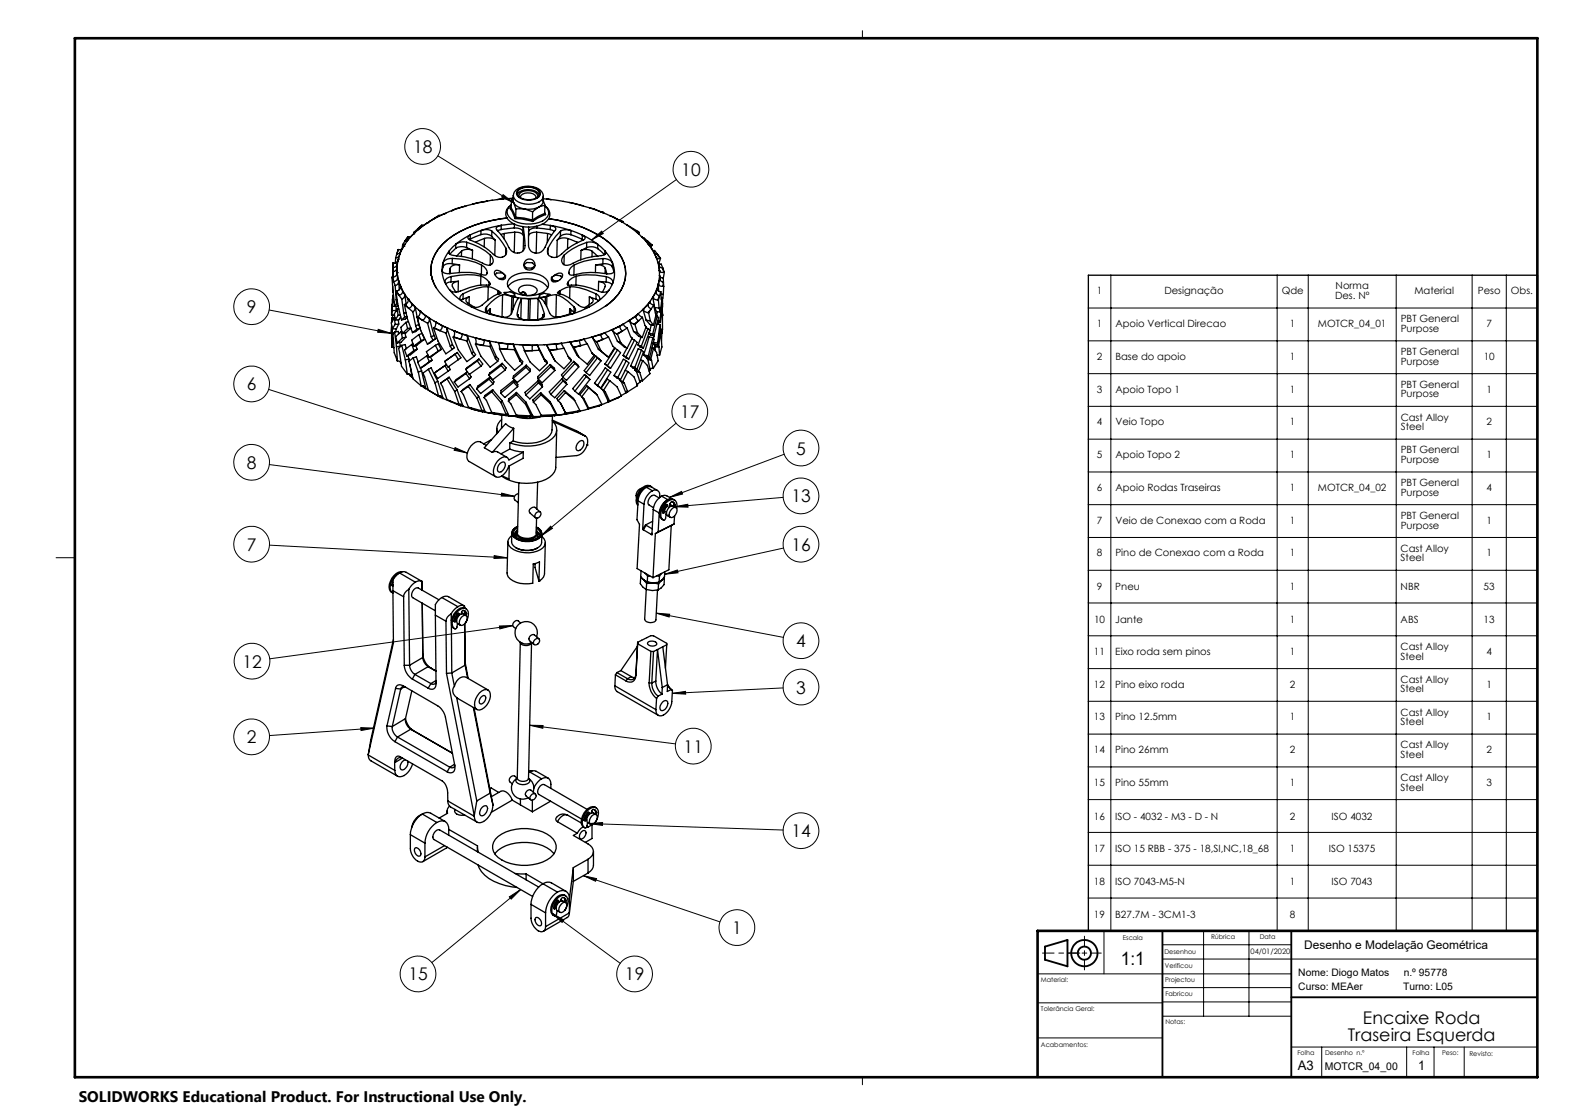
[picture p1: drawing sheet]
<svg xmlns="http://www.w3.org/2000/svg" width="420mm" height="297mm" viewBox="0 0 420 297" stroke-linecap="round" stroke-linejoin="round" font-family="sans-serif">
<defs><g id="words">
<text font-size="4.9" x="298.9" y="257.4">1:1</text>
<g font-size="4.7">
<text x="110.1" y="40.8">18</text>
<text x="181.7" y="46.9">10</text>
<text x="65.8" y="83.5">9</text>
<text x="65.8" y="104.1">6</text>
<text x="181.4" y="111.5">17</text>
<text x="65.8" y="125">8</text>
<text x="212.3" y="121.2">5</text>
<text x="211" y="133.9">13</text>
<text x="65.8" y="146.8">7</text>
<text x="211" y="146.8">16</text>
<text x="212.3" y="172.5">4</text>
<text x="64.6" y="178">12</text>
<text x="212.3" y="184.9">3</text>
<text x="65.8" y="198.2">2</text>
<text x="182.3" y="200.6">11</text>
<text x="211" y="223.2">14</text>
<text x="195.2" y="249">1</text>
<text x="108.9" y="261.4">15</text>
<text x="166.7" y="261.4">19</text>
<text x="363.5" y="272.9">Encaixe Roda</text>
<text x="359.4" y="277.5">Traseira Esquerda</text>
</g>
<text font-size="4.1" x="21" y="293.7">SOLIDWORKS Educational Product. For Instructional Use Only.</text>
<g font-size="3.5">
<text x="346.1" y="285.2">A3</text>
<text x="378.2" y="285.2">1</text>
</g>
<text font-size="3.2" x="347.8" y="252.9">Desenho e Modelação Geométrica</text>
<text font-size="2.8" x="353.3" y="285.2">MOTCR_04_00</text>
<g font-size="2.7">
<text x="356.2" y="77.2">Norma</text>
<text x="292.5" y="78.5">1</text>
<text x="310.5" y="78.5">Designação</text>
<text x="341.8" y="78.5">Qde</text>
<text x="356" y="79.7">Des. Nº</text>
<text x="377.2" y="78.5">Material</text>
<text x="394.1" y="78.5">Peso</text>
<text x="402.9" y="78.5">Obs.</text>
<text x="292.5" y="87.2">1</text>
<text x="297.4" y="87.2">Apoio Vertical Direcao</text>
<text x="344" y="87.2">1</text>
<text x="351.5" y="87.2">MOTCR_04_01</text>
<text x="373.5" y="85.9">PBT General</text>
<text x="373.5" y="88.5">Purpose</text>
<text x="396.4" y="87.2">7</text>
<text x="292.5" y="95.9">2</text>
<text x="297.4" y="95.9">Base do apoio</text>
<text x="344" y="95.9">1</text>
<text x="373.5" y="94.6">PBT General</text>
<text x="395.7" y="95.9">10</text>
<text x="373.5" y="97.2">Purpose</text>
<text x="292.5" y="104.7">3</text>
<text x="297.4" y="104.7">Apoio Topo 1</text>
<text x="344" y="104.7">1</text>
<text x="373.5" y="103.4">PBT General</text>
<text x="373.5" y="106">Purpose</text>
<text x="396.4" y="104.7">1</text>
<text x="292.5" y="113.4">4</text>
<text x="297.4" y="113.4">Veio Topo</text>
<text x="344" y="113.4">1</text>
<text x="373.5" y="112.1">Cast Alloy</text>
<text x="396.4" y="113.4">2</text>
<text x="373.5" y="114.7">Steel</text>
<text x="292.5" y="122.1">5</text>
<text x="297.4" y="122.1">Apoio Topo 2</text>
<text x="344" y="122.1">1</text>
<text x="373.5" y="120.9">PBT General</text>
<text x="373.5" y="123.4">Purpose</text>
<text x="396.4" y="122.1">1</text>
<text x="292.5" y="130.9">6</text>
<text x="297.4" y="130.9">Apoio Rodas Traseiras</text>
<text x="344" y="130.9">1</text>
<text x="351.4" y="130.9">MOTCR_04_02</text>
<text x="373.5" y="129.6">PBT General</text>
<text x="396.4" y="130.9">4</text>
<text x="373.5" y="132.2">Purpose</text>
<text x="292.5" y="139.6">7</text>
<text x="297.4" y="139.6">Veio de Conexao com a Roda</text>
<text x="344" y="139.6">1</text>
<text x="373.5" y="138.3">PBT General</text>
<text x="373.5" y="140.9">Purpose</text>
<text x="396.4" y="139.6">1</text>
<text x="292.5" y="148.4">8</text>
<text x="297.4" y="148.4">Pino de Conexao com a Roda</text>
<text x="344" y="148.4">1</text>
<text x="373.5" y="147.1">Cast Alloy</text>
<text x="373.5" y="149.7">Steel</text>
<text x="396.4" y="148.4">1</text>
<text x="292.5" y="157.4">9</text>
<text x="297.4" y="157.4">Pneu</text>
<text x="344" y="157.4">1</text>
<text x="373.5" y="157.4">NBR</text>
<text x="395.6" y="157.4">53</text>
<text x="291.7" y="166.1">10</text>
<text x="297.4" y="166.1">Jante</text>
<text x="344" y="166.1">1</text>
<text x="373.5" y="166.1">ABS</text>
<text x="395.6" y="166.1">13</text>
<text x="373.5" y="173.3">Cast Alloy</text>
<text x="291.7" y="174.6">11</text>
<text x="297.4" y="174.6">Eixo roda sem pinos</text>
<text x="344" y="174.6">1</text>
<text x="373.5" y="175.9">Steel</text>
<text x="396.4" y="174.6">4</text>
<text x="291.7" y="183.3">12</text>
<text x="297.4" y="183.3">Pino eixo roda</text>
<text x="344" y="183.3">2</text>
<text x="373.5" y="182">Cast Alloy</text>
<text x="373.5" y="184.6">Steel</text>
<text x="396.4" y="183.3">1</text>
<text x="373.5" y="190.8">Cast Alloy</text>
<text x="291.7" y="192.1">13</text>
<text x="297.4" y="192.1">Pino 12.5mm</text>
<text x="343.9" y="192.1">1</text>
<text x="373.5" y="193.3">Steel</text>
<text x="396.4" y="192.1">1</text>
<text x="291.7" y="200.8">14</text>
<text x="297.4" y="200.8">Pino 26mm</text>
<text x="343.9" y="200.8">2</text>
<text x="373.5" y="199.5">Cast Alloy</text>
<text x="373.5" y="202.1">Steel</text>
<text x="396.4" y="200.8">2</text>
<text x="291.7" y="209.5">15</text>
<text x="297.4" y="209.5">Pino 55mm</text>
<text x="343.9" y="209.5">1</text>
<text x="373.5" y="208.2">Cast Alloy</text>
<text x="396.4" y="209.5">3</text>
<text x="373.5" y="210.8">Steel</text>
<text x="291.7" y="218.5">16</text>
<text x="297.4" y="218.5">ISO - 4032 - M3 - D - N</text>
<text x="343.9" y="218.5">2</text>
<text x="355.1" y="218.5">ISO 4032</text>
<text x="291.7" y="227.3">17</text>
<text x="297.4" y="227.3">ISO 15 RBB - 375 - 18,SI,NC,18_68</text>
<text x="343.9" y="227.3">1</text>
<text x="354.4" y="227.3">ISO 15375</text>
<text x="291.7" y="236">18</text>
<text x="297.4" y="236">ISO 7043-M5-N</text>
<text x="343.9" y="236">1</text>
<text x="355.1" y="236">ISO 7043</text>
<text x="291.7" y="244.7">19</text>
<text x="297.4" y="244.7">B27.7M - 3CM1-3</text>
<text x="343.9" y="244.7">8</text>
<text x="346.2" y="264">Curso: MEAer</text>
<text x="346.2" y="260.2">Nome: Diogo Matos</text>
<text x="374.2" y="264">Turno: L05</text>
<text x="374.3" y="260.2">n.º 95778</text>
</g>
<text font-size="2" x="333.5" y="254.3">04/01/2020</text>
<g font-size="1.8">
<text x="299.4" y="250.5">Escala</text>
<text x="322.9" y="250.4">Rúbrica</text>
<text x="335.9" y="250.4">Data</text>
<text x="310.5" y="254.3">Desenhou</text>
<text x="277.6" y="261.8">Material:</text>
<text x="310.7" y="258.1">Verificou</text>
<text x="310.7" y="261.8">Projectou</text>
<text x="277.6" y="269.6">Tolerância Geral:</text>
<text x="310.8" y="265.6">Fabricou</text>
<text x="310.8" y="272.9">Notas:</text>
<text x="277.6" y="279.3">Acabamentos:</text>
<text x="346" y="281.4">Folha</text>
<text x="353.4" y="281.4">Desenho n.º</text>
<text x="376.7" y="281.4">Folha</text>
<text x="384.6" y="281.4">Peso:</text>
<text x="391.8" y="281.4">Revisto:</text>
</g>
</g></defs>
<g fill="none" stroke="#000" stroke-width=".27">
<path d="M230 8.2v2M116.8 41.6l20.2 12.5M134.2 51.9l2.8 2.2-3.2-1.6zM180.4 47.9l-22.6 16.1M157.8 64l2.6-2.4 .5 .7zM296.2 73.4v174.7M340.6 73.4v174.7M348.9 73.4v174.7M372.3 73.4v174.7M392.6 73.4v174.7M401.7 73.4v174.7M71.8 82.7l32.5 6.2"/>
<path d="M100.9 87.8l3.4 1.1-3.6-.3zM290.2 82.1h119.8M290.2 90.9h119.8M290.2 99.6h119.8M71.6 103.8l53 17M121.4 119.3l3.2 1.5-3.5-.8zM180.3 112.8l-36 30.1M290.2 108.3h119.8M290.2 117.1h119.8M71.8 123.9l65.4 8.4M133.8 131.5l3.4 .8h-3.5zM178.5 132.6l3.3-1.6 .2 .7z"/>
<path d="M179.9 135.1l3.5-.7 .1 .8zM208.8 132.6l-28.9 2.5M209.1 121.1l-30.6 11.5M290.2 125.8h119.8M290.2 134.5h119.8M15 148.7h5M71.9 145.3l63.4 3.4M131.8 148.1l3.5 .6-3.6 .2zM146.8 140.3l.5 .6-3 2zM177.2 153.1l3.4-1.1 .2 .7zM209 146.1l-31.8 7M290.2 143.3h119.8"/>
<path d="M290.2 152h119.8M133.2 166.9l3.5-.1-3.4 .9zM136.7 166.8l-64.8 8.8M175 163.5l33.9 6.4M175 163.5l3.6 .3-.2 .7zM290.2 160.8h119.8M290.2 169.5h119.8M290.2 178.3h119.8M96.2 194l3.6 .1-3.5 .7zM99.8 194.1l-27.9 2M141.3 193.4h3.5l-.1 .8zM141.3 193.4l38.8 4.9"/>
<path d="M179.3 184.9l3.5-.6v.8zM208.8 183.4l-29.5 1.5M290.2 187h119.8M290.2 195.7h119.8M157.1 219.6l3.6-.3v.8zM157.1 219.6l51.7 1.7M290.2 204.5h119.8M290.2 213.2h119.8M135.8 239.1l3-1.9-2.5 2.5zM138.8 237.2l-23.7 19.4M155.6 233.5l3.5 .7-.3 .7zM155.6 233.5l36.4 12.3"/>
<path d="M290.2 221.9h119.8M290.2 230.7h119.8M290.2 239.4h119.8M147.2 243.5l3.2 1.8-.5 .6zM147.2 243.5l18.2 13.3M276.7 259.6h67.6M294.4 248.2v11.4M310 251.9h34.3M310 255.7h100M321 248.2v22.7M333.1 248.2v22.7M276.7 276.7h33.3"/>
<path d="M276.7 267.4h33.3M310 270.9h34.3M310 263.3h34.3M310 267.1h34.3M344.3 279.1h65.5M352.5 279.1v8M375.1 279.1v8M382.4 279.1v8M390.5 279.1v8M230 287.2v2"/>
<circle cx="112.7" cy="39.1" r="4.8"/>
<circle cx="184.2" cy="45.1" r="4.8"/>
<circle cx="67.1" cy="81.8" r="4.8"/>
<circle cx="67.1" cy="102.4" r="4.8"/>
<circle cx="184" cy="109.8" r="4.8"/>
<circle cx="213.6" cy="119.4" r="4.8"/>
<circle cx="67.1" cy="123.3" r="4.8"/>
<circle cx="213.6" cy="132.2" r="4.8"/>
<circle cx="67.1" cy="145.1" r="4.8"/>
<circle cx="213.6" cy="145.1" r="4.8"/>
<circle cx="67.2" cy="176.3" r="4.8"/>
<circle cx="213.6" cy="170.8" r="4.8"/>
<circle cx="67.1" cy="196.5" r="4.8"/>
<circle cx="184.9" cy="198.9" r="4.8"/>
<circle cx="213.6" cy="183.2" r="4.8"/>
<circle cx="213.6" cy="221.5" r="4.8"/>
<circle cx="111.5" cy="259.7" r="4.8"/>
<circle cx="169.2" cy="259.7" r="4.8"/>
<circle cx="196.5" cy="247.3" r="4.8"/>
</g>
<g fill="none" stroke="#000" stroke-width=".5">
<path d="M278.7 252.4l6-1.8v7l-6-1.7zM310 248.2v38.9M344.3 248.2v38.9M344.3 265.9h65.5"/>
<circle cx="289.2" cy="254.1" r="1.75"/>
<circle cx="289.2" cy="254.1" r="3.5"/>
</g>
<g fill="none" stroke="#000" stroke-width=".35">
<path d="M113.9 59.4l-2.3 1.8M113.9 59.4h.1M113.9 59.4l-1.7 1.1-.6 .7M115.6 58.5l-1.7 .9M115.7 58.3l-1.2 .8M116.1 58.1l-.4 .2M116.8 57.7l.4-.2-1.5 .8M118.5 57l-2.9 1.5M118.5 57h.1M118.5 57l-2 .9-.9 .6M120.4 56.2l-1.9 .8M120.4 56.2h.1"/>
<path d="M123.9 55l-3.5 1.2M123.9 55h.1M123.9 55l-2.4 .7-1.1 .5M126 54.4l-2.1 .6M126 54.4h.1M129.8 53.7l-3.8 .7M129.8 53.7h.1M134.1 53.1l-4.2 .5M134.1 53.1l-1.5 .1M136.1 55.6l1.2 2.7M136.3 55.4l1.2 2.5M136.3 55.4l-.2 .2"/>
<path d="M136.3 55.5l-.2 .1M136.3 54.6a2.69 2.69 0 0 0-1.4 2.7 2.69 2.69 0 0 0 2 2.3 8.4 8.4 0 0 0 9-.8 2.52 2.52 0 0 0-.6-3.9 2.27 2.27 0 0 1 1 2.2 2.27 2.27 0 0 1-1.6 1.8 8.7 8.7 0 0 1-8.5-.6 2.1 2.1 0 0 1 .1-3.6M136.4 53.2l.6 .9M136.4 53.2l-.1 2.2M136.9 52.8l-2.8 .3M136.9 52.8l-.5 .4M136.9 52.1a2.88 2.88 0 0 1 3-2.4 4.5 4.5 0 0 1 4.9 2.1l.1 .5M137 54.1a3.8 3.8 0 0 0 2.8 1.6M137 54.1l.6 1.6M137.3 58.3l1.8 .1 2.9 .7M137.5 57.9l2.2 .2 2.3 .6M137.5 57.9l-.2 .4"/>
<path d="M137.6 55.7l-.1 2.2M138 51.8a3.9 3.9 0 0 1 5.7-.2l.1 .4M138.1 50.7a4.5 4.5 0 0 1 5.8 .3 1.26 1.26 0 0 1-.7 1.9 4.8 4.8 0 0 1-5.3-.8l-.1-1zM138.4 52.4a1.4 1.4 0 0 1 1.3-1.5 3.1 3.1 0 0 1 3.7 1.2v.5M138.5 50.5a4.4 4.4 0 0 1 5.2 .4 1.19 1.19 0 0 1-.7 1.9 4.3 4.3 0 0 1-5-.8l-.1-.5zM138.8 52.7a1.19 1.19 0 0 1 1.2-1.2 2.21 2.21 0 0 1 3 1.2l-.1 .1M139.8 55.7h-2.2M139.8 55.7l2.2 .8M142 58.7v.4M142 56.5v2.2M143.7 55.2a6.6 6.6 0 0 1-3.9 .5M143.7 55.2l-1.7 1.3"/>
<path d="M144.5 59.8l2.3 .3M144.8 53l5.3 .7 4.6 .9M144.9 53.4l.4 1.3M144.9 52.3a2.68 2.68 0 0 1-.4 2.2l-.8 .7M144.9 52.3a2.03 2.03 0 0 1-2 1.9 5.7 5.7 0 0 1-5.8-1.3l-.2-.8 .1 2M145.2 56.9l-1.6 .7-1.6 1.1M145.2 56.9l.3 .3M145.2 56.7l.3 .5M145.3 54.7l-1.6 .5M145.3 54.7l-.1 2.2M145.5 57.2l-2.2 1-1.3 .9M145.8 53.1l1.2 .1"/>
<path d="M151.7 54l3.3 .8M154.8 54.7h.1M155 54.8l2.2 .6M155 54.8h.1M157.2 55.4l3.5 1.3M157.2 55.4h.1M160.1 56.4l.8 .2M160.7 56.7l1.9 .8M160.7 56.7h.1M160.9 56.6l-.1 .1M162.6 57.5l3 1.6M162.6 57.5h.1"/>
<path d="M164.6 58.5l1.5 .6M164.8 58.6l1.2 .5M165.6 59.1l1.7 1M165.6 59.1h.1M166 59.1l-.1 .1M166.1 59.1h-.1M166.1 59.1l-.1 .2M104.5 73.9l.8 7.8M104.5 73.9l.5 1.2M104.7 76.3v1.7M104.7 78h.1M104.7 73.9l.3 1.2"/>
<path d="M104.7 73.9h-.2M104.7 70.2v3.7M104.7 70.2l.1 1.1M104.8 71.3v1.1M104.8 77.5l-.1 .5M104.8 78.7v1.7M104.8 78.7h.1M104.8 78.7l-.2 3M104.8 72.4v1.5M104.9 70.1l-.1 1.2M104.9 70.1l-.2 .1M105 75.1l.4 1"/>
<path d="M105.4 76.1l.3 3.8M105.5 68.7l-.1 1.4M105.6 77.6l.5 3.8 1 3.9M105.6 77.6l.8 1.1M105.7 79.9l.1 1M105.8 77.6l.6 1.1M105.8 77.6h-.2M105.8 70.6a.87 .87 0 0 1-1 .7M105.8 70.6v.7M105.8 71.3a1.01 1.01 0 0 1-1 1.1M105.8 71.3h.1M105.8 67.7l-.3 1"/>
<path d="M105.9 71.3v1.4M105.9 71.5v1.6M105.9 79.9h-.2M105.9 72.7l.4 2.2M105.9 72.7h.1M105.9 72.7a1.2 1.2 0 0 1-1.2 1.2M105.9 72.7l.1 1.5M106 74.2a1.04 1.04 0 0 1-1 .9M106 74.2l.3 .7M106.1 69.5a1.13 1.13 0 0 1-1.2 .6M106.2 69.1l-.3 2.2M106.2 69.1h.1"/>
<path d="M106.2 69.1l-.4 1.5M106.3 74.9a1.07 1.07 0 0 1-.9 1.2M106.3 74.9h.1M106.3 74.9l.5 1.4M106.3 74.9l.2 2.4M106.3 66.5l-.5 1.2M106.3 66.5h-.1l-.4 1.2M106.4 78.7l.7 1M106.6 67.8a1.1 1.1 0 0 1-1.1 .9M106.6 67.8h.1M106.6 67.8l-.4 1.3M106.7 67.3l-.4 .3-.5 .1"/>
<path d="M106.8 76.3l1.2 2.2M106.8 76.3a1.16 1.16 0 0 1-1 1.3M106.8 76.3l.6 1.4M106.8 76.3h.1M107.1 79.7l.6 3.8M107.2 66.4l-.9 .1M107.4 77.7l-.3 .6-.7 .4M107.4 77.7l.5 .8M107.4 65.2l-.2 1.2M107.7 65.6l-1.1 2.2M107.7 65.6h.1M107.7 65.6l-.9 1.4-.2 .8"/>
<path d="M107.9 78.5a1.07 1.07 0 0 1-.8 1.2M108 78.5l.9 1.3M108 78.5l.3 2.6M108 78.5h-.1M108.1 65.1l-.7 .1M108.1 64.2h.5M108.1 64.2l-.7 1M108.5 64.3h.1M108.5 64.3l-.8 1.3M108.9 79.8l1.8 2M108.9 79.8h.1M108.9 79.8a1.15 1.15 0 0 1-.9 1.3"/>
<path d="M108.9 79.8l1 1.3M108.9 63.1l-.8 1.1M108.9 63.1l.5 .1M108.9 63.1h-.2l-.6 1.1M110.3 62.3l-1.8 2M110.3 62.3h.1M110.3 62.3l-1.3 1.3-.5 .7M110.4 61.9l.3 .1M110.4 61.9l-.1 .4M111.4 61l.3 .1M111.4 61l-1 .9M111.6 61.2l-1.3 1.1"/>
<path d="M112.6 60.1l-1.2 .9M112.6 60.1h.2M112.6 60.1l-.2-.1-1 1M114.9 71.7l-.1 1.7M115.1 73.8a12.1 12.1 0 0 0 5.4 7.2 39.8 39.8 0 0 0 24.4 5.7 32.6 32.6 0 0 0 17.7-5.9M115.5 75.1a9 9 0 0 1 2.5-10 27.8 27.8 0 0 1 15.5-6.8l1.7-.2a31.1 31.1 0 0 0-15.9 5.8 9.6 9.6 0 0 0-3.3 12.2l.3 .6M117.9 72.1l.1 1.2 .7 2.1M117.9 72.1a1.26 1.26 0 0 0 1.5 .9l.7-.1M118.1 71.2l-.2 1.2M118.1 70.1l-.2 2M118.1 70.1v1.1M118.7 75.4l1.2 1.9"/>
<path d="M119.8 66.9l-1.2 1.9-.5 1.3M119.8 66.9l-.1 .3a1.16 1.16 0 0 0 1.3 .9 21.7 21.7 0 0 1 8.8 2.5 1.14 1.14 0 0 0 1.4-.2 1.47 1.47 0 0 0-.4-2.4M119.8 66.9v.7M119.9 77.3l1.4 1.5 1.8 1.4M120.1 71.5l-.2 1.5M120.1 71.5v1.5M120.3 75.1l-1.4 .6M120.3 73.7a1.57 1.57 0 0 0-1.6 1.7M120.3 73.7v1.4M120.6 70.3a2.21 2.21 0 0 0-2.5 .9M120.6 70.3l2 .3M120.6 68.9a18.1 18.1 0 0 1 7.8 1.8"/>
<path d="M120.6 68.9a2.53 2.53 0 0 0-2.5 1.2M120.6 68.9v1.4M121.5 65.1l-1.7 1.8M121.5 66.2l-1.6 1.6M121.5 65.1v1.1M122.2 75a1.22 1.22 0 0 0-1.4 1.6l.8 1.3M122.2 75l-1.9 .1M122.2 75v2.8M122.6 70.6a2.09 2.09 0 0 0-2.5 .9M122.6 70.6l-.1 2.1M123.1 67l-1.4 1.4M123.1 67l-.1 1.4"/>
<path d="M123.5 79.7l-.6 .3M123.5 78.3a1.09 1.09 0 0 0-.8 .8 1.09 1.09 0 0 0 .4 1.1M123.5 78.3v1.4M124.4 66a3.1 3.1 0 0 0-2.9 .2M124.4 66l1.6 .7M124.5 64.6a15.5 15.5 0 0 1 6.3 3.4M124.5 64.6a3.5 3.5 0 0 0-3 .5M124.5 64.6l-.1 1.4M125.1 79.1a.99 .99 0 0 0-.9 1 .99 .99 0 0 0 1 1l1.5 .9M125.1 79.1l-1.6 .6M125.1 79.1v1.9M125.4 63.7l-.2 .2"/>
<path d="M125.4 62.6l-1.6 .9-2.3 1.6M125.4 62.6l-.6 .6 .2 .6a20.5 20.5 0 0 1 7.3 4.6 1.75 1.75 0 0 0 2.2-.1 1.75 1.75 0 0 0 .4-2.1M125.4 62.6v1.1M126 66.7a3.2 3.2 0 0 0-2.9 .3M126 66.7l-.1 2.3M128.2 73.6a4.2 4.2 0 0 1 2.2 1.6M128.2 73.6a18.1 18.1 0 0 0-7.9 .1M128.2 62.5a3 3 0 0 1 2.9 .5M128.2 62.5l-2.8 1.2M128.2 73.6v2.4M128.3 61.5l-2.9 1.1M128.3 61.5a3.4 3.4 0 0 1 2.9 .1"/>
<path d="M128.3 61.5l-.1 1M128.4 70.7a2.02 2.02 0 0 1 1.5 2l-.4 .6-1-.1a16 16 0 0 0-8.4-.3M128.4 70.7v2.5M129.2 63.6a3.1 3.1 0 0 1 2.8 .4M129.2 63.6l-2.3 .9M129.2 63.6l-.1 2.2M130.2 76.4l1.4 .4 1.2 .7M130.2 76.4a14.2 14.2 0 0 0-6.7 1.9M130.2 76.4l-.1 3.6M130.4 75.2l.2 .3M130.4 75.2v.8M130.6 75.5l.1 .4a18.5 18.5 0 0 0-8.6 1.9 2.19 2.19 0 0 1-2.2-.5"/>
<path d="M130.6 75.5v.4M130.8 68l-.1 2.7M131.1 63l.9 1M131.2 61.6a14.6 14.6 0 0 1 3.7 4.6M131.2 61.6l-.1 1.4M132 73.3l.4-.5 1.5-.1 .9 .7M132 64l-.1 4.1M132.8 77.5l.3 .2M132.8 77.5v1M133.1 77.7l.5 .3-.1 .2a6.2 6.2 0 0 0-3.2 1.7 4.6 4.6 0 0 1-4.2 2l-.5-.2M133.1 77.7v.6M133.6 61.2l-.9 .4"/>
<path d="M133.7 60.1l3.5-.4v1.1M133.7 60.1l-5.4 1.4M133.7 60.1a1.31 1.31 0 0 0-1.4 .9l.2 .3a17.4 17.4 0 0 1 3.4 5 2.26 2.26 0 0 0 2.4 1.1 1.93 1.93 0 0 0 1.7-1.9l-.5-5.1v1.5M133.7 60.1l-.1 1.1M134 78.6l2.5 .4M134 78.6a10.3 10.3 0 0 0-4.2 3.2M134 78.6l-.1 5.9M134.2 74.2l-1.2 .1M134.2 74.2v.3M134.4 73.1l-.2-.2a2.07 2.07 0 0 0-2.2-.7 1.61 1.61 0 0 0 1.1 2.2 1.11 1.11 0 0 0 1.7-.5v-.5M134.4 62.3l-.8 .2M134.4 62.3v1.4"/>
<path d="M134.6 78.2l.1-.1 1.4-.3 1.1 .5M134.8 73.4l-.6 .8M134.9 66.2l-.1 1.7M135 78h-.6l.1 .1a5.2 5.2 0 0 0 2.8 .8l-.1-.6M135.5 76.4a6.8 6.8 0 0 1 7.3-1.8 4.6 4.6 0 0 1 3.3 2.1M135.8 74.3a8 8 0 0 1 9.7 0 2.12 2.12 0 0 1-.8 3.7 8.2 8.2 0 0 1-8.9-1.1 1.88 1.88 0 0 1 0-2.6zM136.5 79l.4 .1M136.5 79l-.2 4.6M136.9 79.1l.8 .2a19.4 19.4 0 0 0 6.8 0M136.9 79.1l1.3 .4-.6 1-1.1 3a2.14 2.14 0 0 1-2.6 1.1M136.9 79.1l-.1 3.4M137.2 60.8a2 2 0 0 1 2.3 1.1"/>
<path d="M137.2 60.8l-3.6 .4M137.2 78.3l-.2 .7M137.3 61.9a2.13 2.13 0 0 1 2.3 1.1M137.3 61.9l-2.9 .4M137.3 61.9l-.2 5.4M138.5 76.7a3.7 3.7 0 0 1 4.6 .3l.2 .4a2.66 2.66 0 0 1-3.5 1.3 1.34 1.34 0 0 1-1.3-2zM138.9 78.3a.73 .73 0 0 1 .7-.5 .73 .73 0 0 1 .7 .7M138.9 78.2l.4 .3M139 79.7l-1.1 3.9M139 79.7l-.1 5.3M139.5 61.9l.1 1.1M139.5 77.9l.8 .6"/>
<path d="M139.6 63l-.1 3.8M140.3 78.5v.3M140.4 71.4l-.7-.7 .7-.7 1.6 .1 .7 .7-.8 .7M140.4 71.4l1.5 .1M140.4 71.4v.4M141 60.4l-.1 2.9a4.7 4.7 0 0 0 .7 3.7l.4 .3 1 .2M141 79.6h.4M141 79.6l-2 .1M141 79.6l-.2 5.6M141.4 79.6l2.1 .1M141.4 79.6l-.1 5.6M141.9 71.5v.4"/>
<path d="M143.1 61.9l2.9 .4M143.1 61.9a1.84 1.84 0 0 0-2.2 1.1M143.1 60.8a1.91 1.91 0 0 0-2.2 1.1M143.1 60.8l3.6 .4M143.1 61.9l-.1 5.6M143.1 60.3v.5M143.5 79.7a10.6 10.6 0 0 1 1.7 3.9M143.5 79.7l-.1 5.5M143.9 78.6v.7M144.3 79.5l.1 .1a12.9 12.9 0 0 1 2.4 4.3 2.57 2.57 0 0 0 2.4 .7M145.5 79.1l-1.2 .4M145.5 79.1l-.1 1.9"/>
<path d="M145.8 79l-.3 .1M145.8 79v2.7M146 62.3l1.1 .4M146 62.3l-.1 2.3M146.1 78.5h.6l-.2 .2a4.6 4.6 0 0 1-2.8 .5l.2-.6M146.2 66.2l-.1 1.5M146.5 78.6l-1.4-.4-1.2 .4M146.7 61.2l1.1 .5M146.8 60.1l5.5 1.4M146.8 60.1a1.13 1.13 0 0 1 1.3 1.2 19.8 19.8 0 0 0-3.2 5.3 2.14 2.14 0 0 1-1.9 .9M146.8 60.1l-.1 1.1M147.1 73.9l1-.6 1.4 .3 .3 .4"/>
<path d="M147.1 73.9l.4 .9M147.1 73.9l-.1 .4M147.5 74.8l1.2 .1M147.5 74.8v.3M147.6 73.7l.2-.3a1.85 1.85 0 0 1 2.1-.4 1.87 1.87 0 0 1-1.8 2.2 .76 .76 0 0 1-1.1-.8M148.4 78.6a10.1 10.1 0 0 1 4.7 3.2M148.4 78.6l-2.6 .4M148.4 78.6l-.2 6M148.6 64.1l-.1 4.4M149.1 78.3a12.8 12.8 0 0 1 5.7 3.4 2.78 2.78 0 0 0 2.4 .1M149.1 77.7l-.5 .4 .5 .2M149.1 77.7v.6"/>
<path d="M149.4 77.5l-.3 .2M149.4 77.5v.9M149.4 63l-.8 1.1M149.5 61.6a15.9 15.9 0 0 0-3.3 4.6M149.5 61.6l-.1 1.4M150.5 68l-.1 2.6M151.3 75.5l.1 .5 .4 .1a17.3 17.3 0 0 1 8.5 1.8 2.27 2.27 0 0 0 2.1-.5M151.3 75.5v.4M151.4 63.6l2.4 1M151.4 63.6a2.78 2.78 0 0 0-2.8 .5M151.4 63.6l-.1 2.7M151.5 75.2l-.2 .3"/>
<path d="M151.5 75.2l-.1 .8M152 76.4a14.7 14.7 0 0 1 7 1.9M152 76.4l-1.1 .3-1.5 .8M152 76.4l-.1 3.1M152.2 62.6a2.91 2.91 0 0 0-2.8 .4M152.2 62.6l3.1 1.2M152.3 61.5l3 1.1M152.3 61.5l-.6-.2a2.92 2.92 0 0 0-2.2 .3M152.3 61.5l-.1 1.1M153.1 70.7a2.6 2.6 0 0 0-1.4 1.6M153.1 70.7l-.1 2.6M153.6 73.7a17.5 17.5 0 0 1 8.1 .1"/>
<path d="M153.6 73.7l-1.1 .5-1 1M153.6 73.7v2.3M153.8 64.6l.2 .1M153.8 64.6v.2M154.9 66.8a3.3 3.3 0 0 1 3 .2M154.9 66.8v2.5M155.3 63.8l.3 .2M155.3 62.6l4.1 2.6M155.3 62.6l.4 .3 .3 .6-.5 .5a18 18 0 0 0-6.3 4.2 1.93 1.93 0 0 1-2.1 .3 1.74 1.74 0 0 1-.9-2.3M155.3 62.6v1.2M156.4 66a3.1 3.1 0 0 1 3 .3M156.4 66l-1.5 .8"/>
<path d="M156.5 64.6a3.6 3.6 0 0 1 2.9 .6M156.5 64.6a15.7 15.7 0 0 0-6 3.4M156.5 64.6l-.1 1.4M157.2 79.2a.97 .97 0 0 1 1 .8 .97 .97 0 0 1-.9 1.1l-1.4 .9M157.2 79.2l1.7 .6M157.2 79.2l-.1 2.1M157.9 67l1.5 1.4M157.9 67v1.5M158.8 70.7a2.35 2.35 0 0 1 2.6 .8M158.8 70.7v2M158.9 79.8l.7 .4M159 78.3a1.14 1.14 0 0 1 .6 2"/>
<path d="M159 78.3l-.1 1.5M159.4 66.3l1.8 1.6M159.4 65.2l1.9 1.7M159.4 65.2v1.1M159.6 75a1.42 1.42 0 0 1 1.8 1.4l-.9 1.6M159.6 75l2 .2M159.6 75v2.6M160.8 70.3a2.48 2.48 0 0 1 2.5 .9M160.8 70.3l-2 .4M160.8 68.9a2.84 2.84 0 0 1 2.5 1.2M160.8 68.9a17.7 17.7 0 0 0-7.7 1.8M160.8 68.9v1.4"/>
<path d="M161.3 66.9l1.5 2 .5 1.2M161.3 66.9l.2 .7-.6 .4a19.4 19.4 0 0 0-8.8 2.6 1.43 1.43 0 0 1-1.9-.2 1.48 1.48 0 0 1 .3-2.4M161.3 66.9v.9M161.4 71.5l.4 1.7M161.4 71.5v1.4M161.6 75.2l1.1 .3 .5 .4M161.7 73.8a1.82 1.82 0 0 1 1.7 1.7M161.7 73.8l-.1 1.4M162.4 77.4l-.9 1.1-1.9 1.8M163.3 71.2l.4 1.4M163.3 70.1l.5 2M163.3 70.1v1.1"/>
<path d="M163.4 75.5l-1 1.9M163.8 72.1a6.8 6.8 0 0 1-.4 3.4M163.8 72.1a1.18 1.18 0 0 1-1.4 .9 22.8 22.8 0 0 0-10 .4l-.6-.3-.1-.6M167.3 60.1l2.5 1.8M167.3 60.1l2.8 1.6M169.8 61.9l1.3 1.2M170.1 61.7l.4 .3M170.1 61.7v.4l.4-.1M170.1 61.7l-.3 .2M170.5 62l-.2 .4M171.1 63.1l1.8 2M171.1 63.1h.1"/>
<path d="M171.1 63.1l.8 .6 1 1.4M171.5 63.4l1.2 .9M172.3 64.3h.4M172.7 64.3l1 1M172.7 64.3l1.2 1M172.9 65.1l.9 1.3M172.9 65.1h.1M173.7 65.3l-.5 .2M173.8 66.4l1.1 2.2M173.8 66.4l.6 .7 .5 1.5M173.9 65.3h-.2M173.9 65.3l-.3 .7"/>
<path d="M174.1 79.3l-.9 1.2M174.1 79.3l.5 2.7M174.1 79.3h.1M174.1 79.3l.4 .5 .9 .2M174.2 66.8h.4l.7 1M174.5 67.5l.8 .3M174.9 68.6l.2 .3M174.9 77.9a1.01 1.01 0 0 0 1 .9M174.9 68.6h.1M174.9 77.9l-.8 1.4M175.1 68.9l.3 1M175.1 68.9h.9"/>
<path d="M175.1 77.1l-1 2.2M175.1 77.1h.1M175.2 77.1l.3 .5 .7 .2M175.2 77.1l-.3 .8M175.3 67.8l.7 1.1M175.3 67.8l.8 1.1M175.4 69.9l.4 2.3M175.4 80h.2M175.4 69.9l.4 .8M175.5 75.8l-.4 1.3M175.5 75.8l.1 1.8M175.5 75.8h.1"/>
<path d="M175.5 75.8l.5 .4 .8 .1M175.6 70.2l.7 .2 .4 1.1M175.8 70.7a.86 .86 0 0 0 .9 .8M175.8 70.7v1.5M175.8 72.2l.1 1.3M175.8 72.2h.1M175.8 72.2l.3 .3 .9 .1M175.9 73.5l-.4 2.3M175.9 73.4v.1M175.9 73.5h.1M175.9 78.8l-.5 1.2M175.9 73.5l.2 .4 .8 .2"/>
<path d="M175.9 78.8l-.3 1.2M175.9 73.5l.1 .8M176 74.3a.9 .9 0 0 0 .9 .9M176 74.3l-.5 1.5M176.1 68.9h-.1M176.1 68.9l-.4 1.4M176.2 77.8l-.3 1M176.2 77.8l.3 2.4-.4 3M176.2 78.5h.7M176.7 79.5v1.4M176.7 71.5l.3 1.1M176.7 71.5l.5 1.1"/>
<path d="M176.8 76.3h.2M176.9 74.1v1.1M176.9 78.5l-.2 1h-.4M176.9 75.2l-.1 1.1M176.9 75.2l.1 1.1M177 72.6h.2M177 76.3l-.1 2.2M177.2 72.6l-.3 1.6M290.2 73.4h119.8v174.7h-119.8zM104.4 86.7l.1 5.9M104.4 84h.8M104.4 87.1l-.1 1.8"/>
<path d="M104.5 92.6h.1M104.5 92.6l.6 .1M104.6 88.8l-.1 3.8M104.6 84.8h.7M104.6 84.8l-.2 1.1M104.6 84.8v1M104.6 87.6v1.2M104.6 88.8h.5M104.6 82.8h1M104.6 81.1l-.2 2.9M104.6 81.1v1.7M104.6 81.1h.1"/>
<path d="M104.6 82.8l-.2 1.2M104.6 81.7h.7M104.7 84l-.1 .8M104.8 80.4h.3M104.8 80.4l-.2 1.3M105.2 88.5l1-.1 .1 .6M105.2 88.5l-.4 .7 .3 4.8 .9 2.3M105.2 88.5l.5 3.9M105.4 86.5l-.2-1.7-.8 1.3 .2 1.6M105.4 86.5l-.8 1.2M105.6 87.6v.8M105.6 81.7v1.1"/>
<path d="M105.6 82.8v.2M105.7 92.4l.3 3.9M105.8 80.9l-.5 .8M105.9 82.4l.3 1.7M105.9 82.4l-.7 1.3 .2 1.7M106 96.3h.1M106 96.3h.5l.5 .4M106 80.9h-.2M106.2 84.1l-.8 1.3M106.2 81.6l-.9 .1M106.2 85.3l.1 1.1M106.3 86.4l-.6 1.2-1.1 .1"/>
<path d="M106.3 86.4l-.9 .1M106.4 82.4h-.5M106.6 91.3l.2 1-1.1 .1M106.8 84l-.6 .1M106.8 96.4l.1 .4M106.8 96.6l.1 .2M106.9 84.5l-.5 .8-1 .1M106.9 96.8l.1 .1M106.9 88.4l.4 1.7M106.9 88.4l-1.4 1.4 .4 1.6M107.1 92.1l1-.2 .2 1.1M107.1 92.1l-.8 .8 .8 4.7 1.5 2.1"/>
<path d="M107.1 92.1l1 3.9M107.2 88.4h-.3M107.3 90.1l-1.4 1.3M107.7 83.5l.2 1M107.8 81.2l.8 3.7 1.4 3.8M107.8 81.2l1.2 1M107.9 84.5l-.8 .8M108 88.8l.2 1.1M108 81.1l1 1.1M108 81.1l-.2 .1M108.1 96l.5 3.7M108.2 89.9l-1.2 1.3-1.1 .2"/>
<path d="M108.2 89.9l-.9 .2M108.3 85.9l.4 1.7M108.3 85.9l-1.4 1.4 .4 1.6M108.3 83.4l-.6 .1M108.5 84.3l-.6 .2M108.5 84.6l-.5 .5-.9 .2M108.6 99.7h.1M108.6 99.7a1.03 1.03 0 0 1 1.2 .9M108.7 87.6l-1.4 1.3M108.8 94.8l.2 .9M108.9 85.8l-.6 .1M109 82.2l1.1 .9"/>
<path d="M109 95.7l.1 .5M109 95.7l-.9 .3M109 99.7l.4 .5M109.3 97.2l.6 3.3M109.3 99.8l.1 .4M109.5 87.4l-.8 .2M109.6 87.5l-1.4 1.3-.9 .1M109.8 91.8l.6 1.6M109.8 91.8l-1.9 1.5 .6 1.6M109.9 81.1l-.2 .6-.7 .5M109.9 81.1l.8 .7M110.1 83.1l.7 3.8"/>
<path d="M110.1 91.7l-.3 .1M110.2 95.4l.8-.3 .5 1.4M110.2 95.4l-1.2 .9 1.1 4.7 2.2 1.9M110.2 95.4l1.3 3.8M110.4 93.4l-1.9 1.5M110.7 81.8l-.1 .7-.5 .6M110.7 81.8l1.3 1.2M110.7 81.8l.5 2.7M110.7 81.8h.1M110.8 86.9l.4 .9M110.9 92.1l.3 1M111.2 87.8l-1.2 .9"/>
<path d="M111.2 93.1l-1.7 1.5-1 .3M111.2 84.5l1 3.7 1.8 3.6M111.2 84.5l1.5 .9M111.2 93.1l-.8 .3M111.3 84.8l.4 1.7M111.4 84.5l1.3 .9M111.4 84.5h-.2M111.5 99.2l.8 3.7M111.7 86.5l.3 1M111.7 86.5l-.9 .4M111.7 89.2l.9-.3 .6 1.6M111.7 89.2l-1.9 1.5 .5 1.6"/>
<path d="M111.7 89.2l.6 1.6M112 83l2.5 1.8M112 87.5l-1.2 .9-.8 .3M112 83h.1M112 83l-.2 1.1-.4 .4M112 83l1.5 1.2M112 87.5l-.8 .3M112.1 98.1l.3 .8M112.3 90.8l-2 1.5M112.4 98.9l1.2 4.7M112.4 98.9l-.9 .3M112.7 85.4l1.3 .8"/>
<path d="M113.2 90.5l-2 1.5-.9 .3M113.2 90.5l-.9 .3M113.5 84.2l-.2 .6-.6 .6M113.5 84.2l.9 .6M113.8 94.9l.7 1.5M113.8 94.9l-2.4 1.7 .7 1.5M114 86.2l1 3.6M114.2 94.7l-.4 .2M114.2 98.5l.8-.4 1.7 3.5M114.2 98.5l-1.4 1 1.4 4.5 2.8 1.7M114.2 98.5l1.8 3.6M114.4 84.8l.1 .2a1.13 1.13 0 0 1-.5 1.2"/>
<path d="M114.5 84.8l1.6 1M114.5 84.8l1.2 4.6M114.5 84.8h-.1M114.5 96.4l-2.4 1.7M114.8 95.1l.4 1M115 89.8l.5 .9M115.2 96.1l-3.1 2M115.2 96.1l-.7 .3M115.5 90.7l-1.5 1.1M115.6 87.5l1.2 3.4 2.1 3.4 1.7-1.1M115.6 87.5l1.7 .7M115.7 87.3l1.6 .9"/>
<path d="M115.7 87.3l-.1 .2M115.7 89.4l.5 .9M115.7 89.4l-.7 .4M116.1 92.1l.8-.4 .8 1.5M116.1 92.1l-2.4 1.7 .7 1.5M116.1 92.1l.8 1.5M116.1 85.8l3 1.6M116.1 85.8h.1M116.1 85.8v1.1l-.4 .4M116.1 85.8l1.9 1.1M116.2 90.3l-2.2 1.5M116.2 90.3l-.7 .4"/>
<path d="M116.9 93.6l-2.5 1.7M117.3 88.2l1.6 .6M117.7 93.2l-3.3 2.1M117.7 93.2l-.8 .4M118 86.9l-.2 .7-.5 .6M118 86.9l1.1 .5M118.6 97.5l.9 1.5M118.6 97.5l-2.8 2M118.9 88.8l1.2 3.5M119 97.2l-3.2 2.3M119.1 97.2l-.5 .3M119.1 87.4l2 .8"/>
<path d="M119.1 87.4l1.6 4.5M119.1 87.4l.1 .7-.3 .7M119.1 87.4h.1M119.5 99l-2.8 1.9-.9-1.4M119.6 97.7l.5 .8-.6 .5M120.1 92.3l.5 .9M120.7 91.9l.5 .8-.6 .5M120.7 91.9l-.6 .4M120.9 89.9l1.3 3.4 2.3 3.1 1.9-1.4M120.9 89.9l1.8 .5M120.9 89.8l1.8 .6M120.9 89.8v.1"/>
<path d="M121.1 88.2l3.5 1.2M121.1 88.2h.1M121.1 88.2l.1 .9-.3 .7M121.1 88.2l2.2 .9M121.4 94.4l-2.8 2M121.4 94.4l.8 1.5M122 94l-3.4 2.4M122 94l.9 1.4-.7 .5M122 94l-.6 .4M122.2 95.9l-2.7 2-.9-1.5M122.7 90.4l1.8 .5M123.1 80.2l2.5 1.5"/>
<path d="M123.3 89.1l-.2 .8-.4 .5M123.3 89.1l1.2 .4M124.2 99.6l1 1.4M124.2 99.6l-3.1 2.2M124.5 90.9l1.3 3.4M124.5 89.5l.2 .8-.2 .6M124.6 89.4l2.2 .7M124.6 89.4l1.7 4.4M124.6 89.4l-.1 .1M124.6 99.1l-.4 .5M124.7 99.1l-3 2.1-.6 .6M125.2 99.8l.5 .7-.5 .5"/>
<path d="M125.6 81.7l2.4 1.1 2.5 .9M125.8 94.3l.6 .7M126.3 93.8l.5 .7-.4 .5M126.3 93.8l-.5 .5M126.8 90.1l3.7 .8M126.8 90.1l.2 .9-.2 .6M126.8 90.1h.1M126.8 90.1l2.4 .6M126.8 91.8l1.4 3.2 2.5 2.9 2-1.6M126.8 91.8l2 .3M126.8 91.6l2 .5M126.8 91.6v.2"/>
<path d="M127.3 96.2l-3.1 2.3M127.3 96.2l1 1.4M127.7 95.7l-3.1 2.3-.4 .5M127.7 95.7l1 1.3-.4 .6M127.7 95.7l-.4 .5M128.3 97.6l-3.2 2.2-.9-1.3M128.8 92.1l1.9 .3M129.2 90.7l-.4 1.4M129.2 90.7l1.3 .2M129.8 81.8a1.12 1.12 0 0 0-.3 1.2 1.12 1.12 0 0 0 1 .7M129.8 81.8l-.1 1.4 1.1-.9M130.5 90.9l.2 .9v.6"/>
<path d="M130.5 90.9h.1M130.5 83.7l3.4 .9M130.5 90.9l2.4 .4M130.5 90.9l1.9 4.2M130.7 92.4l1.4 3.2M130.8 82.3a.96 .96 0 0 0-.2 1.1 .96 .96 0 0 0 1 .5l2.7 .7M130.8 82.3l-.1 1.2M132.1 95.6l.6 .7M132.4 95.1l.6 .7-.3 .5M132.4 95.1l-.3 .5M132.9 91.3l3.9 .5M132.9 91.3l.3 1.6"/>
<path d="M132.9 91.3h.1M132.9 91.3l2.5 .5M133.2 92.9l2.1 .2M133.2 92.9v.1M133.2 93l1.5 3.1 2.5 2.6 2.1-1.8M133.2 93l2.1 .1M133.7 97.4l-3.4 2.6M133.7 97.4l1 1.3M133.9 84.6l5.9 .7M133.9 96.9l-3.3 2.5-.3 .6M133.9 96.9l1.1 1.2-.3 .6M133.9 96.9l-.2 .5"/>
<path d="M134.7 98.7l-3.3 2.5-1.1-1.2M135.3 93.1l1.9 .1M135.4 91.8l-.1 1.3M135.4 91.8h1.4M136.8 91.8l2.5 .1M136.8 91.8l1.9 3.9M136.8 91.8l.4 1.4M136.8 91.8h.1M137.2 93.2l1.5 3.1M137.9 83.8a1.64 1.64 0 0 0 1.9 1.5M138.1 84a1.51 1.51 0 0 0 1.8 1.3M138.1 84l-.1 .3"/>
<path d="M138.1 84v.2M138.7 96.3l.6 .6M138.7 95.7l.7 .7-.1 .5M138.7 95.7v.6M139.3 91.9l4 .1M139.3 91.9l.5 1.5M139.3 91.9h.1M139.3 91.9l2.6 .2M139.8 85.3h3.6M139.8 93.4l.1 .2M139.9 93.6l1.4 2.9 2.6 2.3 2-1.9M140.3 97.9l-3.5 3"/>
<path d="M140.3 97.9l1.1 1.2M140.3 97.4l-3.4 2.9-.1 .6M140.3 97.4l1.1 1.1v.6M140.3 97.4v.5M140.8 85.2l-.6 .1M140.8 85.2h.5M141.3 85.2l.8 .1M141.4 99.1l-3.5 2.9-1.1-1.1M141.9 92.1v1.4l-2.1-.1M143.3 92l1.9 3.7M143.3 92l.5 1.4M143.3 92l-1.4 .1"/>
<path d="M143.3 92h.1M143.8 93.4l1.5 2.9M143.8 93.4l-3.9 .2M144.7 84a1.4 1.4 0 0 1-1.8 1.3h-1.2M144.7 84l.3 .6M144.7 84v.5M145.2 83.6a1.46 1.46 0 0 1-1.8 1.7M145.2 95.7l.6 .6 .1 .6M145.2 95.7l.1 .6M145.2 83.6l-.1 .6M145.3 96.3l.6 .6M145.7 91.9l-2.4 .1"/>
<path d="M145.7 91.9l2.3 4.3M145.7 91.9l.8 1.4M145.7 91.9h.1M146.5 93.3l.1 .1M146.6 93.4l1.4 2.8M146.8 97.2l-3.4 3.2 .1 .6M146.8 97.2l1 1 .2 .6M146.8 97.2l.1 .6M146.9 97.8l-3.4 3.2M146.9 97.8l1.1 1M148 98.8l-3.4 3.3-1.1-1.1M148.3 91.8l.3 1.4"/>
<path d="M148.3 91.8l-2.6 .1M148.6 93.2l-2.1 .1M148.6 93.2l-2 .2M149.2 84.6l-5.8 .7M149.6 91.5l-3.9 .4M149.6 91.5h.1M149.7 91.5l.7 1.3M149.7 91.5l-1.4 .3M150.4 92.8l1.4 2.8 .6 .5M150.4 92.8l-1.8 .4M151.5 95l.9 1.1M151.9 82.3a.91 .91 0 0 1 .3 1 .91 .91 0 0 1-.9 .6l-2.8 .7"/>
<path d="M151.9 82.3v1.3M152 91.2l-2.4 .3M152 91.2l1.8 3.4 .6 .6M152 91.2l1 1.3M152 91.2h.1M152.4 96.1l-2 2.2-2.4-2.1M152.5 83.7l-3.3 .9M153 92.5l.1 .1M153 96.3l-3.3 3.6 .3 .6M153 96.3l1 .9 .3 .6M153 96.3l.3 .6M153.1 92.6l1.3 2.6"/>
<path d="M153.1 81.8a1.08 1.08 0 0 1 .3 1.2 1.08 1.08 0 0 1-.9 .7M153.1 81.8v1.5l-1.2-1M153.3 96.9l-3.3 3.6M153.3 96.9l1 .9M154.3 97.8l-3.2 3.6-1.1-.9M154.5 90.8l.4 1.3M154.5 90.8l-2.5 .4M154.9 92.1l-1.9 .4M154.9 92.1l-1.8 .5M155.8 90.4l-3.8 .8M155.8 90.4l.8 1.2M155.8 90.4h.1"/>
<path d="M155.8 90.4l-1.3 .4M155.9 99.9l1.4 1.3M155.9 99.9l-3.2 3.7 .6 .7M155.9 99.9l.5 .5M156.6 91.6l1.3 2.7 .6 .4M156.6 91.6l-1.7 .5M157.2 81.8l-2.2 1.1-2.5 .8M157.8 94l.7 .7M157.9 89.8l-2.1 .6M157.9 89.8l1.7 3.3M157.9 89.8h.1M157.9 89.8l1.1 1.3"/>
<path d="M158.5 94.7l-1.9 2.4-2.2-1.9M158.8 94.9l-3 3.9 .5 .5M158.8 94.9l1.5 1.3M158.8 94.9l.5 .5M159 91.1l.2 .1M159.2 91.2l1.1 2.4M159.3 95.4l1 .8M159.3 95.4l-3 3.9M159.6 80.3l-2.4 1.5M159.6 93.1l2.7 2.1M159.6 93.1l.7 .5M160.3 89.2v.5l.5 .8"/>
<path d="M160.3 89.2l-2.4 .6M160.3 96.2l-3.1 3.9-.9-.8M160.3 93.6l2 1.6M160.8 90.5l-1.8 .6M160.8 90.5l-1.6 .7M161.3 88.7l-3.4 1.1M161.3 88.7h.1M161.3 97l1.5 1.2M161.3 88.7l1 1.1M161.3 88.7l-1 .5M161.3 97l.7 .5M162 97.5l.8 .7"/>
<path d="M162 98.6l-.6-.5-2.9 4.1M162 98.6l-2.7 4.2M162 98.6l.9 .6-2.7 4.3M162.3 89.8l-1.5 .7M162.3 89.8l1.1 2.5 .5 .4-1.6 2.5M162.5 80.9a9.5 9.5 0 0 0 3.3-12.1 19 19 0 0 0-10.4-8.2 42.7 42.7 0 0 0-9.1-2.3 31.8 31.8 0 0 1 16.3 6.5 10.4 10.4 0 0 1 4.1 9.6 11.9 11.9 0 0 1-5.2 7.3M163.2 87.9l-1.9 .8M163.2 87.9l1.4 3.1M163.2 87.9l.7 .8 .6 .3M163.2 87.9h.1M164.5 89l.1 .1M164.6 91l1.8 1.5 .8 .3"/>
<path d="M164.6 89.1l1 2.3M164.6 91l1 .4M164.7 93.3l-.7-.5-2.7 4.2M164.7 93.3l-2.7 4.2M164.7 93.3l.8 .7-2.7 4.2M165.3 87l.2 .8 .5 .5M165.3 87l-2.1 .9M165.6 91.4l1.6 1.4M166 88.3l-1.5 .7M166 88.3l-1.4 .8M166.2 94.8l1.4 .9M166.2 94.8l.7 .3"/>
<path d="M166.2 86.4l-3 1.5M166.2 86.4h.1M166.2 86.4l1.1 1.1M166.2 86.4l-.9 .6M166.7 98.7l.7 .4M166.9 95.1l.7 .6M167 96.2l-.8-.4-2.5 4.3M167 96.2l-2.3 4.4M167 96.2l.7 .6-2.2 4.4M167.2 92.8l-1 2M167.3 87.5l.9 2.3 .4 .3-1.4 2.7M167.3 87.5l-1.3 .8"/>
<path d="M167.4 99.1l-1.3 2.7M167.4 99.1l1.7 1.4 .9 2.3-2.6 1.7M167.8 85.4l-1.6 1M167.8 85.4l1.1 3M167.8 85.4l.5 .6 .8 .4M167.8 85.4h.1M168.2 97.6l.6 .5 1 .4M168.2 97.6l1.1 .4M168.5 90.3l.7 .4M168.9 88.4l1.5 1.3 .8 .3M168.9 88.4l1.1 .3M169.1 86.4l.2 .1"/>
<path d="M169.2 90.7l-2.3 4.4M169.2 90.7l.7 .6-2.3 4.4M169.3 86.5l.7 2.2M169.3 98l.5 .5M169.3 98.7l.4 .3M169.3 98.7l1 .3M169.5 98.4l-.2 .3M169.5 84.3l.3 .8 .5 .4M169.5 84.3l-1.7 1.1M169.7 99l.9 2.8M169.7 99l.9 .3M170 88.7l1.2 1.3"/>
<path d="M170.1 92l.6 .5 .9 .3M170.1 92l.9 .3M170.2 83.6l-2.4 1.8M170.2 83.6l.1 .1M170.3 83.7l.3 .4 .7 .5M170.3 83.7l-.8 .6M170.3 99l.3 .3M170.3 85.5l-1.2 .9M170.3 85.5l-1 1M170.6 99.3l.7 2.2M170.8 96l.6 .1M171 89.9l-.9 2.1"/>
<path d="M171 92.3l.6 .5M171.1 93.3l-.9-.3-2 4.6M171.1 93.3l-1.8 4.7M171.1 93.3l.5 .5-1.8 4.7M171.3 84.6l.7 2.2 .3 .3-1.1 2.9M171.3 84.6l-1 .9M171.4 96.1l-1.1 2.9M171.4 96.1l1.2 1.3 .7 2.2-2 1.9M171.5 82.5l-1.3 1.1M171.5 82.5l.8 2.8M171.5 82.5h.1M171.5 82.5l.3 .5 1 .4"/>
<path d="M171.6 94.6l.5 .5 1.1 .3M171.6 94.6l1.3 .3M172.2 87.4l.6 .2M172.3 85.3l1 1.2 .9 .2M172.3 85.3l1.1 .3M172.5 95.6l.3 .2M172.5 95.6l1 .2M172.6 95.2l-.1 .4M172.8 95.8l.6 2.8M172.8 95.8l.9 .3M172.8 83.4h.2M172.8 81.2a1.13 1.13 0 0 0 .9 1.1"/>
<path d="M172.8 81.2l-1.3 1.3M172.8 87.6l-1.8 4.7M172.8 87.6l.5 .6-1.7 4.6M172.9 94.9l.3 .5M173 83.4l.4 2.2M173.1 88.8l.4 .5 .9 .2M173.1 88.8l1 .2M173.2 88.5l-.1 .3M173.2 80.5l-1.7 2M173.2 80.5h.1M173.2 80.5l.5 .6 .6 .2M173.2 80.5l-.4 .7"/>
<path d="M173.4 98.6l-.3 .4M173.4 85.6l.8 1.1M173.5 95.8l.2 .3M173.6 98.2l-.2 .4M173.7 86.6l-.4 1.5M173.7 82.3l-.9 1.1M173.7 82.3l-.7 1.1M173.7 96.1l.5 2.1M173.9 92.8h.4M174.1 89l.3 .5M174.1 90l-1-.2-1.5 4.8M174.1 90l-1.2 4.9"/>
<path d="M174.1 90l.3 .5-1.2 4.9M174.2 91.5l.1 .3 1.2 .1M174.2 98.2a.49 .49 0 0 0-.6 0 .49 .49 0 0 0-.2 .4M174.2 91.3l1.2 .1M174.3 92.8l-.8 3M174.3 92.8l.8 1.2 .4 2.1-1.3 2.1M174.3 81.3l.7 2.5-.8 2.9M174.3 81.3l-.6 1M174.4 89.4l-.1 .9M174.6 82l.5 1.1 1 .1M174.6 92.2l.1 .3M174.6 82l1.2 .1"/>
<path d="M174.6 92.2l1 .1M174.6 91.8v.4M174.7 92.5l.1 1.1M174.7 92.5l1 .1M174.9 84.1l.4 .1M175.2 86.4l.8 .1M175.3 83.1l-.2 1.1M175.3 84.2l-1.2 4.8M175.3 84.2l.3 .5-1.2 4.8M175.3 85.9l.8 .1M175.4 91.4l.1 .5M175.4 85.4l.6 .1"/>
<path d="M175.5 85.9l-.1 .6M175.6 80l.2 2.1M175.6 92.3l.1 .3M175.7 92.6l.2 2.1M175.8 82.1l.3 1.1M175.8 89.3h.2M175.9 88.9h.6M175.9 94.7l-.7 .1M175.9 88.6h.6M176 86.5l-.6 4.9M176 85.5l.1 .5M176 86.5l.1 .5-.6 4.9"/>
<path d="M176 89.3l-.4 3M176 89.3a6.7 6.7 0 0 1-.1 5.4M176 87.8h.7M176.4 80.6h.2M176.5 82.8h.1l.1 5M176.5 88.9l-.1 2M176.5 88.2v.4M176.5 88.6v.3M176.5 82.5l.1 .3M176.6 80.6l-.6 4.9M176.6 80.6l.1 .4-.6 5M176.6 81.8h.1"/>
<path d="M176.6 84h.1M176.6 83.4l.1 .6M176.7 81.4v.4M176.7 81.8l-.1 .5M176.7 87.8l-.1 .4h-.6M176.7 84l-.1 .2M109.4 100.2l.4 .4M109.9 100.5l.2 .2M109.9 100.5l-.1 .1M112.3 102.9h.1M112.4 102.9a.89 .89 0 0 1 1.1 .7M112.5 102.9l.5 .4"/>
<path d="M112.9 102.9l.1 .4M113 103.3l.5 .3M113.6 103.6l3.9 2.4M113.6 103.6h-.1M116 102.1l1 3.6M116.7 101.6l1.4 4.6M116.7 101.6l-.7 .5M117 105.7h.1M117 105.7a.77 .77 0 0 1 1.1 .6M117.4 105.6l.1 .4M117.5 102.2l.5 .8 1.2 3.5 3.2 1.4M117.5 106l.6 .3"/>
<path d="M118.1 106.2l2 .9M118.1 106.2v.1M119.2 101l-1.7 1.2M119.2 101l2 3.4M119.8 100.6l2.1 3.3M119.8 100.6l-2.3 1.6M119.8 100.6l-.6 .4M120.1 106.9v.2M120.1 107.1l2.7 1.1M121.2 104.4l1.2 3.5M121.9 103.9l1.6 4.4M121.9 103.9l-.7 .5"/>
<path d="M122.4 107.9a.65 .65 0 0 1 1.1 .5M122.7 107.8l.1 .4M122.8 108.2l.7 .2M123 104.4l.6 .8 1.3 3.3 3.7 1.1M123.5 108.3l2.2 .7M123.5 108.3v.1M124.9 103l-1.9 1.4M124.9 103l2.3 3.2M125.2 101l-3.1 2.2-1-1.4M125.3 102.5l2.3 3.2M125.3 102.5l-2.3 1.9M125.3 102.5l-.4 .5"/>
<path d="M125.6 108.7l.1 .3M125.7 109l3 .8M126 109.1l1.7 .4M127.2 106.2l1.4 3.4M127.6 105.7l1.8 4.2M127.6 105.7l-.4 .5M128.6 109.6a.5 .5 0 0 1 .5-.1 .5 .5 0 0 1 .3 .4M128.6 109.5l.1 .3M128.7 109.8l.7 .1M129.1 106l.6 .7 1.4 3.3 3.9 .6M129.4 109.9l4.9 .8M129.4 109.9l2.4 .4"/>
<path d="M129.4 109.9h.1M129.7 118.8l-1.6-1a2.61 2.61 0 0 0-3 1.8 2.99 2.99 0 0 0-.1 3.4l7.2 4.1M130.4 101.1l1.1 1.2M130.4 101.1l-3.3 2.5M130.7 100.5l1 1.3-.2 .5M130.7 100.5l-3.3 2.4-.3 .7M130.7 100.5l-.3 .6M131.1 117.2l-2.1 1.2M131.1 104.5l-2 1.5M131.1 104.5l2.5 2.8M131.4 103.9l2.4 2.9M131.4 103.9l-2 1.5-.3 .6"/>
<path d="M131.4 103.9l-.3 .6M131.5 102.3l-3.3 2.6-1.1-1.3M131.6 110l.2 .3M131.8 110.3l3.1 .5M132.5 114.2l-.1 1.5M133.6 107.3l1.4 3.3M133.8 111.9a2.92 2.92 0 0 0-1.1 3.5M133.8 110.6l-.1 3.6M133.8 106.8l1.9 4M133.8 106.8l-.2 .5M134.9 110.6v.2M134.9 110.8h.8"/>
<path d="M135 110.6a.39 .39 0 0 1 .5-.2 .39 .39 0 0 1 .2 .4M135 110.6h.1M135.5 110.8l5.1 .3M135.6 107l.6 .6 1.5 3.1 4 .2M135.7 110.8l2.5 .2M135.7 110.8h.1M135.9 119.7l1.8 .6 1.9 .2M135.9 119.7l-2.3 1.3M136 118.1l-.1 1.6M136.9 117.6l-.9 .5M136.9 101.9l1.1 1.2M136.9 101.9l-3.4 2.9"/>
<path d="M137 114.2l-1.6-.7-.6-.5-5.6 6.4 2.1 1.2M137 114.2l-.1 3.4M137 114.2l-5.7 6.4M137 101.3l1.1 1.2-.1 .6M137 101.3l-3.4 2.8-.1 .7M137 101.3l-.1 .6M137.3 111a11.9 11.9 0 0 0 6.7 .2M137.7 105.2l-2.1 1.8M137.7 105.2l2.5 2.6M137.7 104.6l2.6 2.6M137.7 104.6l-2.1 1.8v.6M137.7 104.6v.6"/>
<path d="M138 110.7l.2 .3M138 103.1l-3.4 2.9-1.1-1.2M138.2 111l3.2 .2M140.2 107.8l1.5 3.1M140.3 107.2l1.9 3.9M140.3 107.2l-.1 .6M141.4 110.9v.3M141.7 110.9l.1-.2 .4 .4M142.2 111.1h.1M142.2 111.1l-.8 .1M142.2 107.2l.7 .6 1.4 2.9 4-.1M143.5 101.5l1 1 .2 .6"/>
<path d="M143.5 101.5l-3.5 3.1 .2 .7M143.5 101.5l.1 .6M143.6 102.1l1.1 1M143.6 102.1l-3.4 3.2M144.2 104.7l2.5 2.4M144.2 104.7l-2.1 1.9 .1 .6M144.2 104.7l.1 .6M144.3 105.3l-2.1 1.9M144.3 105.3l2.5 2.4M144.5 110.7l.1 .3M144.6 111l-2.4 .1M144.7 103.1l-3.4 3.3-1.1-1.1"/>
<path d="M146.7 107.1l1.9 3.6M146.7 107.1l.1 .6M146.8 107.7l1.5 2.9M147.1 110.9l-5 .2M147.3 112.2a3.1 3.1 0 0 1-.9 5.3 12.7 12.7 0 0 1-10.4 .6M147.3 112l6.3 2.8M147.3 110.9l-.1 3.7a4.5 4.5 0 0 1-4 3.4 12 12 0 0 1-6.3-.4M147.5 112.4l8.5 3.8M147.8 110.6v.2M147.8 110.8l-3.2 .2M148.3 110.5v-.2l.3 .4M148.3 110.5v.1"/>
<path d="M148.4 114.6l-.2 10a4.6 4.6 0 0 1-3.7 3.7 12.6 12.6 0 0 1-10.7-1.4M148.6 110.7h.1M148.6 110.7l-.8 .1M148.8 106.9l.6 .5 1.4 2.7M149.4 107.3l1.5 3M149.8 101l1.1 .9 .3 .6M149.8 101l-3.3 3.5 .4 .7M149.8 101l.3 .6M150.1 101.6l1.1 .9M150.1 101.6l-3.2 3.6M150.5 104.1l2.4 2.1 .3 .6M150.5 104.1l-2 2.2 .3 .6"/>
<path d="M150.5 104.1l.3 .6M150.8 104.7l-2 2.2M150.8 104.7l2.4 2.1M150.8 110.1l-.1-.1 .2 .3M150.9 110.3l-2.3 .4M151.2 102.5l-3.3 3.5-1-.8M153 110l-4.9 .8M153.2 106.8l1.5 2.7-3.9 .6M153.6 114.8l2.5 1.5M153.6 114.8l2.4 1.4M154 109.9l-3.1 .4M154.1 109.6l-.1 .3"/>
<path d="M154.3 117.9l.4-.3 .7-.1a1.72 1.72 0 0 1-1.5 2.6 1.52 1.52 0 0 1 .4-2.2zM154.6 109.5l.1 .2-.7 .2M155.1 105.8l.6 .5 1.3 2.5M155.3 105.9l1.6 3.1M156 116.2a1.92 1.92 0 0 1 .6 2.4M156.4 100.4l.9 .8M156.4 100.4l-3.1 3.9M156.5 102.9l2.7 2.4M156.5 102.9l-1.9 2.3 .5 .6M156.5 102.9l.5 .5M156.6 118.6h.1M156.6 118.6a3.8 3.8 0 0 1-2.8 2.9l-5.5 .5"/>
<path d="M156.9 109l-2.2 .6M157 108.8l-.2-.1 .1 .3M157 103.4l-1.9 2.4M157 103.4l2.2 1.9M157.3 101.2l-3 3.9-1-.8M158.5 102.2l1.7 1.3M158.5 102.2l.8 .6M159.2 105.3l1.3 2.5-.2 .1M159.3 102.8l.9 .7M159.7 108.2l-2.8 .8M159.8 108.1l-.1 .1M160.3 103.6l.5 .4"/>
<path d="M160.3 103.6l.6 .5M160.3 107.9l-3.3 .9M160.3 107.9l-.6 .3M160.8 104l1.5 3.2M160.8 104l.6 .5M160.9 104.1l.5 .4M161.4 104.5l1.2 2.4M162.3 107.2l-2 .7M162.6 106.9l-.3-.1v.4M162.6 101.5l-.6-.4-1.7 2.5M162.6 101.5l-1.7 2.6M162.6 101.5l2 1.6 1.1 2.5-3.1 1.3"/>
<path d="M163.7 100.1l1.8 1.1M163.7 100.1l1 .5M164.7 100.6l.8 .6M164.8 106.1l-2.5 1.1M164.8 106v.1M165.2 101.3l.5 .4M165.2 101.3l.9 .5M165.3 101.2l-.1 .1M165.3 105.8l-.5 .3M165.7 101.7l1.2 3M165.7 101.7l.8 .4M166.1 101.8l.4 .3"/>
<path d="M166.5 102.1l.9 2.4M166.9 104.7l-1.2 .8M167.4 104.5l-.5 .2M167.4 104.5a.28 .28 0 0 0-.4-.2 .28 .28 0 0 0-.1 .4M170.6 101.8l-.7 .7M171.1 101.5l-.5 .3M171.3 101.5a.39 .39 0 0 0-.4-.1 .39 .39 0 0 0-.3 .4M131.3 120.6l.6-.2h.6l2.7 1.5M132.6 123a2.1 2.1 0 0 1 2.8-.9l.3 .5 3.9-2.1-.1 1.7-3.8 2.1a3.7 3.7 0 0 1-3.2 2.9 1.51 1.51 0 0 1-.9-1.9l.6-1.6zM133.3 123.6l.8-.4h.4a1.75 1.75 0 0 1-1.6 2.6 1.58 1.58 0 0 1 .4-2.2zM135.8 124.2l-.1 3.5-1.8-.8M138.3 131.6a1.13 1.13 0 0 0-1 1.7l.9 .8"/>
<path d="M138.4 128.7l-.4 13.4M143 136.7a.73 .73 0 0 1 1.3 .1l-.2 .7a.79 .79 0 0 1-.6 .6 .79 .79 0 0 1-.9-.4zM143.1 138.1l-.1 4.1M143.4 128.5l-.2 7.2M144.1 136.5l-1.4-1.2a1.13 1.13 0 0 0-1.4 1.4l1.5 1.3M170.1 133.5l1.6 .9M170.1 133.5l-.2 5.1 .6 1.2-.6 11.8 4.2 2.4M171.2 130.2a1.94 1.94 0 0 0-1.5 2.4M171.7 134.4l-.3 6.7M172.1 140l-.7 1.1M172.1 140h.2M172.4 129.9a4.5 4.5 0 0 0-2.3 3.6"/>
<path d="M172.4 129.9l1.1-.2 1.8 1.1M172.4 129.9l1.6 .9M173.6 129.7a1.93 1.93 0 0 0-2.7 .7 3.6 3.6 0 0 0-.8 4.3M173.9 129.9a1.49 1.49 0 0 0-2.1 .1 4.4 4.4 0 0 0-1.7 4.5M174 130.8a4.5 4.5 0 0 0-2.3 3.6M174 130.8a1.36 1.36 0 0 1 1.6 .2 1.36 1.36 0 0 1 .3 1.6M174 139l-1.9 1M174.2 135.9l1.6 .9M174.2 135.9l-.4 6.7-.1-.1M175.8 132.7l-1.2-.6a1.7 1.7 0 0 0-1.5 2.6l1.2 .7M175.8 136.8l-.3 5M176.5 132.3a4.6 4.6 0 0 0-2.3 3.6"/>
<path d="M176.5 132.3l1.1-.2 1.7 .9M176.5 132.3l1.5 .9M176.7 136.6h.1M176.7 136.6l.3 .2M177.1 135.4l-.3 1.1M177.5 136.5l-.5 .3M177.7 134.5l.2 .5-.4 .5-.3 .8-.5 .3M177.8 137.2h-.2M177.8 134.6l-.6 .5M177.8 134.8l-.5 .6-.3 1M177.8 134.5l.2 .2M178 134.7l-.1-.2a2.26 2.26 0 0 0-1.1 2.3h.2"/>
<path d="M178 134.7l.2 .4M178 133.2a4.6 4.6 0 0 0-2.2 3.6M178.6 134.8l.3 .1M178.8 134.5l-.1-.1 .4 .5M179.1 135.7l.4-.3 .7-.1a1.75 1.75 0 0 1-1.4 2.6 1.48 1.48 0 0 1 .3-2.2zM179.2 133l-1.2 .2M179.4 133.8l.3 .6M179.5 134.9a1.71 1.71 0 0 0-1.5 2.6l.8 .4M179.5 134.9l.7 .4M179.7 134.4l-.1 .5M179.7 134.4l.3 .2M179.7 139.7l-4.2 2.1"/>
<path d="M179.7 139.7l-.7 .4M179.9 137.6l-.2 2.1M179.9 133.3a1.97 1.97 0 0 0-2.7 .8 3.7 3.7 0 0 0-.9 4.2l.5 .3M180 134.6l-.2 .5M180 134.6a.68 .68 0 0 0-.4-.8 .68 .68 0 0 0-.8 .4l-.2 .7M180.4 135.5a1.68 1.68 0 0 0-1.1-2.3 4.3 4.3 0 0 0-3 4.7l.3 .5 .5 .3 .4-.5 .2-1.2M104.5 156h.1M104.8 155.1l-.3 .9 .3 .2-.3-.2M104.8 155.9l-.3 .1M104.8 157.5l.1 13.9-6.7 29.7M104.8 157.5l2.8 1.6M106.5 152.7l-.5 .4a3 3 0 0 0-1.2 3.1v1.3"/>
<path d="M106.5 152.7a1.87 1.87 0 0 1 1.8-.1l4.2 2.4M106.5 152.7l4.3 2.5M106.7 152.7a4.4 4.4 0 0 0-2.6 4.6l.3 .5 .4 .3M107.2 152.5a3.6 3.6 0 0 0-3.4 3.2 1.86 1.86 0 0 0 .9 2.3M107.6 159.1l.2 18.3M109 157.1a2.43 2.43 0 0 0-1.4 2M109 157.1l.2 20.3M110.8 155.2l-1 .8-.8 1.1M112.5 155a1.77 1.77 0 0 0-1.7 .2M112.5 155l.1 2.3zM117.1 159.9l-5.6-3.1a1.66 1.66 0 0 0-1.5 .8 1.66 1.66 0 0 0 .1 1.7l6 3.5M117.8 159.3l-.4 .3a3 3 0 0 0-1.3 3.1v1.3"/>
<path d="M117.8 159.3a1.84 1.84 0 0 1 1.8-.2l4.3 2.5M117.8 159.3l4.3 2.4M135.4 144.5l-.2 8.2a3.6 3.6 0 0 0 3.5 2.8h3.4l.1-5.1 1.7-.6-.2 5.1M136.5 142.8a2.02 2.02 0 0 0-1.1 2.1 2.02 2.02 0 0 0 1.6 1.6 7.5 7.5 0 0 0 7.7-.4 1.89 1.89 0 0 0-.2-3.1M136.5 142.1l-.1 2.3a3.4 3.4 0 0 0 3.7 2.4 4.2 4.2 0 0 0 4.3-1.8l.1-2.7M137.5 146a6.2 6.2 0 0 0 5.8 .1M137.5 141.9l-.5 .6M137.5 142v1.2M137.7 140.5a1.61 1.61 0 0 0-1.2 1.5 1.61 1.61 0 0 0 1 1.6 5.8 5.8 0 0 0 6.6-.5 1.54 1.54 0 0 0-.7-2.4M138 140.6a1.5 1.5 0 0 0-1 1.6 1.5 1.5 0 0 0 1.1 1.3 5.3 5.3 0 0 0 5.7-.6 1.41 1.41 0 0 0-.8-2.1M138 141.2a1.12 1.12 0 0 0 .3 2 4.3 4.3 0 0 0 5-.5l.1-.5-.4-.9M138 141.7l-.1 .1a1.45 1.45 0 0 0 1.4 1.6 3.2 3.2 0 0 0 3.8-1l-.1-.6"/>
<path d="M138 140.4a1.67 1.67 0 0 0-1.4 1.4 1.67 1.67 0 0 0 .9 1.7 5.7 5.7 0 0 0 6.6-.5 1.72 1.72 0 0 0-1-2.5M142.2 150.4l.5 .1M142.7 150.2v1.1l1 3.6M143.4 142l.5 .7M143.4 142.2v1.1M143.7 154.9h.1M145.4 144.7l-.2 8.3a2.38 2.38 0 0 1-1.5 1.9M171 152.2l-.1 1.5 .8 1 .9 .5M171.4 141.1l.2 .1M171.6 141.2l2.1 1.3M171.7 154.6a3.7 3.7 0 0 0 2.3 .8M171.7 154.6l.7 1"/>
<path d="M171.7 154.6l-.8-.6-.2 1.6 .8 1 .8 .6M171.9 152.7l.8 .9M172.3 140l-.7 1.2M172.3 140l1.6 1M172.3 157.2l1.6 .2 1.6-.1M172.3 157.2l-.4 7.9a1.78 1.78 0 0 0 3 .2l.4-8M172.4 155.6l-.1 1.6M172.6 155.2l1.6 .2 1.6-.2M172.7 153.6l-.1 1.6M173.2 153.5l-.5 .1M173.8 142.2l-.1 .3M174 155.4l1.6 .3"/>
<path d="M174 155.4h.4M174 155.4l-1.6 .2M174.8 142.3l-.7 11.7M175.2 153.5l.7 .1M175.5 141.8l-.7 .5M175.6 155.7l-.1 1.6M175.9 153.6l-.1 1.6M176.4 152.9l-.5 .7M176.5 154.7l-.7 .5M176.5 154.7l-.1 .1M177 154l.2 .2M177.2 154.2l-.7 .5-.9 1"/>
<path d="M177.2 154.2a2.8 2.8 0 0 1-1.7 3.1M177.3 152.5l-.1 1.2-.7 1M179 140.1l-4.2 2.2M179 140.1l-.6 11.8-4.3 2.1M104.9 170.5l-6 26.7-.7 3.9M107.8 177.4a4.7 4.7 0 0 0 2.2 3.6M107.8 177.4h1.4M109.2 177.4a3.2 3.2 0 0 0 1.4 2.4M110.6 179.8l-.6 1.2M110.6 179.8l4.3 2.4M112.6 160.8l.1 14.5M112.7 175.3a3.1 3.1 0 0 0 1.5 2.4"/>
<path d="M112.7 175.3v-.9a4.7 4.7 0 0 0 2.2 3.7M112.7 175.3l-3.5 2.1M114.2 177.7l-3.6 2.1M114.2 177.7l2 1.2M114.2 177.7l.7 .4M114.9 178.1l1.3 .8M116.1 164l.2 18.3a1.25 1.25 0 0 1-.6 1.3 1.25 1.25 0 0 1-1.5-.1M116.1 164l2.8 1.6M118.9 165.6l.2 13.9M119.1 179.5l7.4 37.9M120.3 163.7a2.38 2.38 0 0 0-1.4 1.9M120.3 163.7v1.8"/>
<path d="M120.4 166.6l.1 12.8M120.5 179.4l-1.4 .1M120.5 179.4l.7 3.6M121.1 165.6h.1M121.1 165.6l.3 .2M121.1 165.5v.1M121.8 165.5l-.4 .3M122 166.2l-.2 1.1-.4 .4a1.98 1.98 0 0 1-.5-3 3.2 3.2 0 0 1 3.3-2.5 2.73 2.73 0 0 1-.1 4h-.1M122.1 161.7l-1 .8-.8 1.2M122.1 163.5l.1 .5-.5 .7-.1 .6-.5 .3M122.2 163.5l.2 .1M122.2 163.8l-.7 .9-.1 .7"/>
<path d="M122.4 163.6l-.1-.1a2.34 2.34 0 0 0-1.1 2.3h.2M122.4 163.6l.1 .4M123 163.4l.4 .2M123.1 163.4l.1 .1M123.2 164.4l.4-.3 .8 .1a1.72 1.72 0 0 1-1.7 2.4 1.74 1.74 0 0 1 .5-2.2zM123.8 162.8l.3 .6M123.9 161.6a1.65 1.65 0 0 0-1.8 .1M123.9 161.6v.5zM123.9 162.9v1M123.9 166.3l.1 11M123.9 166.3l.1 10.3M124 177.3l-3.5 2.1"/>
<path d="M124 176.6v.7M124 177.3l.7 3.5M124 176.6l.8 4.3M124.1 163.4l-.1 .5M124.1 163.4l.3 .2M124.3 164.1l-.7-.4a1.76 1.76 0 0 0-1.5 2.6l.7 .4M124.3 162.3a1.85 1.85 0 0 0-2.7 .8 3.6 3.6 0 0 0-.9 4.1l.5 .4M124.4 163.6l-.2 .5M124.4 163.6a.7 .7 0 0 0-.4-.8 .7 .7 0 0 0-.9 .3l-.1 .6M138.8 166.1l-.6-.5a1.07 1.07 0 0 0-1.2 .3 1.07 1.07 0 0 0-.1 1.2l.6 .5M141.7 171.3a1.73 1.73 0 0 1-3-.1l-.8 36.3M141.7 171.3l-.8 36.2"/>
<path d="M142.7 170.5a.65 .65 0 0 1 .7-.3 .65 .65 0 0 1 .5 .5 1.03 1.03 0 0 1-.5 1 1.03 1.03 0 0 1-1.1 0 1.03 1.03 0 0 1 .4-1.2zM143.1 169.8a3 3 0 0 0-2.5-4.2 3 3 0 0 0-3.2 3.6 3 3 0 0 0 4.3 2.1M143.7 170.3l-1.2-1a1.07 1.07 0 0 0-1.2 .3 1.07 1.07 0 0 0-.1 1.2l1.2 1M164.1 179.9l-.1 2.9M164.1 179.9l2.8 1.6M164.5 179.3l2.8 1.6M164.5 179.3l-.4 .6M165.6 178.8l2.8 1.6M165.6 178.8l-1.1 .5M169.6 179.7a1.39 1.39 0 0 1-.7 1.4 1.39 1.39 0 0 1-1.6-.2M169.6 179.7v.3M170 172.3l-4.4 6.5"/>
<path d="M170 171.6l-.4 8.4M170 171.6l3.6 2.1M170 171.2v.4M170 171.2l3.6-1.7h.7l3.5 2v.4M170 171.2l-.4 8.5M172.8 171.3a1.67 1.67 0 0 1 2.4 .3 1.49 1.49 0 0 1-2.6-.1zM173.6 173.7l-.5 8.4M173.6 173.7h.7M174.3 173.7l-.5 8.4M175.3 173.2l1.3 10.1M175.3 173.2l-.4 8.4M175.3 173.2l-1 .5"/>
<path d="M176.7 172.4l-1.4 .8M176.7 172.4l1.3 10.2M177.8 171.9l-1.1 .5M177.8 171.9l-.4 6.3M103.2 193.5a4.5 4.5 0 0 0 2.1 4.2M103.2 193.5l1.4 .2M104.6 193.7a3 3 0 0 0 1.4 2.8M105.3 197.7l13.9 8.1M105.5 183.5a1.23 1.23 0 0 1 2-.7l9.2 5.4a4.9 4.9 0 0 1 2.1 3l2.4 12.7a1.39 1.39 0 0 1 0 1.6 1.39 1.39 0 0 1-1.5 .5l-.5-.2M105.5 183.5l-2.3 10M105.5 183.5l1.4 .2M106 196.5l13.9 8"/>
<path d="M106 196.5l-.7 1.2M106.9 183.7l-2.3 10M107.9 183.1l-1 .6M108 183.2a.77 .77 0 0 0-1.1 .5M108.1 191.6a3 3 0 0 0 1.4 2.8M108.1 191.6l.8 1.9 1.3 1.3M108.1 191.6l-3.5 2.1M109.5 194.4l-3.5 2.1M109.5 194.4l11.2 6.4-10.5-6M109.5 194.4l.7 .4M109.8 184.2l-1.7 7.4M110 181l4.2 2.5"/>
<path d="M114.9 182.2l-.7 1.3M116.3 181.6a.81 .81 0 0 1-.5 .8 .81 .81 0 0 1-.9-.2M116.3 181.4l-1.4 .8M121.2 183a2 2 0 0 0 .6 3M121.2 183a2.54 2.54 0 0 1 3.2-2.4l5.8 3.4M121.8 186l5.4 3.2M121.8 186l5.3 27.5M126.2 188.6l4.5 22.9M126.4 188.7l5 25.8M127.8 184.7a1.73 1.73 0 0 1 2.8-.3 4.1 4.1 0 0 1-2.7 4.9 1.25 1.25 0 0 1-1.4-1.5 4.8 4.8 0 0 1 1.3-3.1zM128.3 185.8l.7-.4 .3 .1a1.45 1.45 0 0 1-1.2 2.1 1.19 1.19 0 0 1 .2-1.8zM164 182.8l.1 .9 .5 .7 10.9 6.3"/>
<path d="M164 182.8l10.9 6.4M167.3 180.9l-.4 .6M168.4 180.4l.9 .3M168.4 180.4l-1.1 .5M169.6 180a1.63 1.63 0 0 1-.8 1.7 1.63 1.63 0 0 1-1.9-.2M173.1 182.1a5.2 5.2 0 0 0 2 4.1M173.1 182.1h.7M173.8 182.1a4.5 4.5 0 0 0 1.7 3.5M174.9 181.6a4.5 4.5 0 0 0 1.6 3.5M174.9 181.6l-1.1 .5M175.1 186.2l-.2 3M175.5 185.6l-.4 .6"/>
<path d="M176.5 185.1l-1 .5M176.6 183.3l-.1 1.8M176.7 187.1l.4-.2h.7a1.75 1.75 0 0 1-1.6 2.5 1.58 1.58 0 0 1 .5-2.3zM178 182.7l1 1.1M178 182.5l1.3 1.6M178 182.6l-1.4 .7M178 182.6l-.1 1.8 1.1-.6M179 183.8l.3 .3M179.3 184.1l-.2 2.9a4.1 4.1 0 0 1-3 3.8 1.33 1.33 0 0 1-1.2-1.6M98.2 201.3a1.56 1.56 0 0 0 .7 1.5l7.1 4.1M98.2 201.3l7.1 4.1M98.2 201.1v.2"/>
<path d="M105.2 203.2a1.13 1.13 0 0 1 .3-1.2 1.13 1.13 0 0 1 1.1-.3l11.4 6.5a4.1 4.1 0 0 1 1.4 3.2v2.1M105.2 203.2l.1 2.2M105.2 203.2l.2 .1M107.2 202a1.4 1.4 0 0 0-1.8 1.3M107.3 202.1l-1.9 1.2M108.1 202.6a1.87 1.87 0 0 0-1.1 2.6 1.82 1.82 0 0 0 1.8-2.3M110 203.7a4.3 4.3 0 0 1-3.6 3.4 1.49 1.49 0 0 1-1.1-1.7M112.4 217.2a4.5 4.5 0 0 0-2.7 3.5M112.6 217a6.9 6.9 0 0 0-3.2 5.5M112.6 217a2.22 2.22 0 0 1 2.3-.2l3.8 2.2M112.6 217l3.9 2.3M116.5 219.3a6.9 6.9 0 0 0-3.2 5.5"/>
<path d="M116.5 219.3a1.92 1.92 0 0 1 2.2-.3 1.92 1.92 0 0 1 1 2.1M119.2 216.2v.7M119.4 213.5a1.89 1.89 0 0 0 .7 1.6l7.1 4.1M119.4 213.5l7.1 4.1M119.9 214.9a1.59 1.59 0 0 0-.6 1.9l-2.2 1.3M119.9 204.5l-.7 1.3M121.2 203.8l-1.3 .7M121.3 204.1a.81 .81 0 0 1-1.4 .4M121.4 215.8l-.2 .5a2.35 2.35 0 0 0 2.7 1M126.5 217.4v.2M127.1 213.5l-.6 3.9M128.6 215.3l.3-.4 .8-.1a1.75 1.75 0 0 1-1.5 2.6 1.41 1.41 0 0 1 .4-2.1z"/>
<path d="M130.6 210.3l.4-.2 2 1.2M130.7 211.5l.7 3M130.7 211.5l-3.6 2M131 212.4l2.5-1.4a2.42 2.42 0 0 1 2.8 1.7l.3 .6M131.4 214.5a5.1 5.1 0 0 1-3.4 4.9 1.48 1.48 0 0 1-1.5-1.8M136.6 213.3l-5.6 3.3M136.6 213.3l2.2 1.3M137.9 207.5a3 3 0 0 0-1.1 4.1 3 3 0 0 0 4.1 1.1M137.9 207.5l-.6-.6a1.07 1.07 0 0 0-1.2 .3 1.07 1.07 0 0 0-.1 1.3l.6 .5M137.9 207.5a.74 .74 0 0 0-.2 1 2.52 2.52 0 0 0 3.6-.2l-.4-.8M137.9 207.5a1.76 1.76 0 0 0 3 0M138.8 214.6l3.2 1.8"/>
<path d="M138.8 213v1.6M141 207.5a3 3 0 0 1 1.2 3.7M141.3 205.8a1.81 1.81 0 0 1 1.7-.2l3.2 1.9M141.3 205.8l-.3 .2M141.3 205.8l3.1 1.8M141.4 205.7l-.4 .2M141.8 211.8a.69 .69 0 0 1 1.1 0 .69 .69 0 0 1-.2 1 .82 .82 0 0 1-1.3 .2 1.08 1.08 0 0 1 .4-1.2zM141.9 205.5l-.9 .1M142 213.3v3.1M142.8 211.7l-1.2-1a1.08 1.08 0 0 0-1.2 .3 1.08 1.08 0 0 0-.1 1.2l1.2 1M144.4 207.6l-1.3 1.3-.7 1.2M144.4 207.6a1.5 1.5 0 0 1 1.8-.1 1.5 1.5 0 0 1 .7 1.6v1.1"/>
<path d="M146.8 213.6l-4.8 2.8M148.7 219.1l5.3 3M151.3 217.3a2.09 2.09 0 0 0-3.1 1.2l.5 .6M151.3 217.3a2.37 2.37 0 0 0-2.6 1.8M151.3 217.3l3.7 2.1M155.8 218.6h.1M155.8 218.6l.3 .2M156.5 218.6l-.4 .2M156.6 215.8l-11.4-6.6a1.75 1.75 0 0 0-1.5 2.6l11.4 6.6M156.7 219.3l-.2 1-.4 .4a1.22 1.22 0 0 1-.8-1.4 4.4 4.4 0 0 1 3-4.1 1.26 1.26 0 0 1 1.3 1.6 4.1 4.1 0 0 1-.9 2.5M156.8 216.6l.1 .4-.6 1.3-.5 .3M156.9 216.8l-.5 .6-.3 1.1"/>
<path d="M156.9 216.6l.2 .1M157.1 216.7v-.1a2.01 2.01 0 0 0-1.3 2.1l.3 .1M157.1 216.7l.1 .4M157.8 219.8l.1 .1M157.8 217.6l.8-.5 .4 .1a1.71 1.71 0 0 1-1.5 2.5 1.49 1.49 0 0 1 .3-2.1zM157.9 219.9l-1.1 .6-.2-.1M157.9 219.9v3.7l-1.8 1M157.9 216.5h-.1l.2 .2M158.5 215.9l.3 .6M158.8 216.5l-.2 .5M158.8 216.5l.3 .1M159 217.2l-.7-.5a1.75 1.75 0 0 0-1.6 2.7l.8 .3"/>
<path d="M159 215.4a1.85 1.85 0 0 0-2.8 .7 3.7 3.7 0 0 0-.9 4.2l.6 .4M159.1 216.6l-.2 .5M159.1 216.6a.68 .68 0 0 0-.4-.7 .68 .68 0 0 0-.9 .3l-.1 .5M109.4 222.5v3.7a3.6 3.6 0 0 0 3 3.6 1.18 1.18 0 0 0 .9-1.3M109.4 222.5l3.9 2.3M110.7 226.1a1.43 1.43 0 0 1 1.3 2.1 1.43 1.43 0 0 1-1.3-2.1zM113.3 224.8v3.7M118.5 225.5l-5.2 3M119.3 225.9l-6.6 3.8M119.7 221.1l7.7 4.4 .2 1.7M119.7 221.1v1.5M127.3 225.8v1.3"/>
<path d="M127.5 230.6a8.3 8.3 0 0 0 5.7 5l1.6 .5 3.1 .5M131.9 227.6a9.9 9.9 0 0 1 8.7-3 9.3 9.3 0 0 1 7.1 3M132.9 223a12.6 12.6 0 0 1 13.9 0 3.4 3.4 0 0 1 0 5.6 12.6 12.6 0 0 1-13.9 0 3.4 3.4 0 0 1 0-5.6zM137.4 232.9l2.9 .1M140.3 233v1.6M140.3 233l4.5 2.6M143.7 236.5l-26.5-15.2a1.71 1.71 0 0 0-1.5 2.5l26.3 15.2M144.8 235.6a6.9 6.9 0 0 0-3.2 5.5M144.8 235.6a2.35 2.35 0 0 1 2.2-.2l3.9 2.2M144.8 235.6l3.9 2.2M148.7 237.8a7 7 0 0 0-3.2 5.6M148.7 237.8a1.94 1.94 0 0 1 2.2-.2 1.94 1.94 0 0 1 .9 2.1"/>
<path d="M150.4 239.3l.3 .7M150.7 240l-.2 .4M150.7 240l.3 .1M150.8 238.8a1.85 1.85 0 0 0-2.7 .8 3.6 3.6 0 0 0-.9 4.1l.6 .5M151.8 239.7v3.7M152.9 231.3l-1.1 8.4M152.9 231.3v3.7M152.9 235l-1.1 8.4M154 222.1l-1.1 .6 3.9 2.3a2.17 2.17 0 0 1 1.5 2 2.17 2.17 0 0 1-1.5 2.1M155 221.8l.7-.4 .3 .1a1.43 1.43 0 0 1-1.2 2.1 1.28 1.28 0 0 1 .2-1.8zM155.5 220.4l-.9 .8-.6 .9M156.8 229.1l-3.9 2.2"/>
<path d="M156.8 229.1v3.7M156.8 232.8l-3.9 2.2M158.3 227v3.7a2.63 2.63 0 0 1-1.5 2.1M141.6 241.1v3.7a3.6 3.6 0 0 0 3 3.6 1.1 1.1 0 0 0 .9-1.4M141.6 241.1l3.9 2.3M142.9 244.6a1.46 1.46 0 0 1 1.3 2.2 1.46 1.46 0 0 1-1.3-2.2zM145.5 243.4v3.6M147.6 242.1h.1M147.6 242.1l.3 .2M147.6 242l.1 .1M148.3 242l-.4 .3M148.7 240.1l.1 .4-.4 .5-.2 .8-.6 .3"/>
<path d="M148.7 240.3l-.4 .6-.3 1M148.7 240l.2 .1M148.9 240.1a1.91 1.91 0 0 0-1.3 2.1l.3 .1M148.9 240.1l.1 .5M149.7 241l.4-.3 .7-.1a1.75 1.75 0 0 1-1.5 2.6 1.48 1.48 0 0 1 .4-2.2zM149.8 240h-.2l.3 .2M150.6 242.7l.1-.1a3.5 3.5 0 0 0 .4-3.5 1.74 1.74 0 0 0-2.7 .6 3.6 3.6 0 0 0-.9 4.2l.5 .3 .3-.2 .3-1.2M150.8 240.6l-.7-.4a1.71 1.71 0 0 0-1.5 2.6l.7 .4M151 240.1l-.2 .5M151 240.1a.69 .69 0 0 0-.5-.8 .69 .69 0 0 0-.9 .4v.5M151.8 243.4l-.1 .7-.4 .5-6.4 3.7M151.8 243.4l-6.3 3.6"/>
<circle cx="141.2" cy="70.5" r="1.49"/>
</g>
<path d="M284.7 254.1h9M289.2 249.6v9" fill="none" stroke="#000" stroke-width=".27" stroke-dasharray="6.3 1.3 1.3 1.3" stroke-dashoffset="3.8"/>
<path d="M288 254.1h-10" fill="none" stroke="#000" stroke-width=".27" stroke-dasharray="6.3 1.3 1.3 1.3" stroke-dashoffset="3.3"/>
<path d="M20 10.2h390v277h-390zM410 248.2h-133.3v38.9" fill="none" stroke="#000" stroke-width=".7"/>
<path d="M134.2 51.9l2.8 2.2-3.2-1.6zM157.8 64l2.6-2.4 .5 .7zM178.5 132.6l3.3-1.6 .2 .7zM179.9 135.1l3.5-.7 .1 .8zM177.2 153.1l3.4-1.1 .2 .7zM131.8 148.1l3.5 .6-3.6 .2zM175 163.5l3.6 .3-.2 .7zM179.3 184.9l3.5-.6v.8zM157.1 219.6l3.6-.3v.8zM135.8 239.1l3-1.9-2.5 2.5zM155.6 233.5l3.5 .7-.3 .7zM141.3 193.4h3.5l-.1 .8zM96.2 194l3.6 .1-3.5 .7zM133.2 166.9l3.5-.1-3.4 .9zM146.8 140.3l.5 .6-3 2zM133.8 131.5l3.4 .8h-3.5zM121.4 119.3l3.2 1.5-3.5-.8zM100.9 87.8l3.4 1.1-3.6-.3zM147.2 243.5l3.2 1.8-.5 .6z" fill="#000"/>
<use href="#words"/>
</svg>
